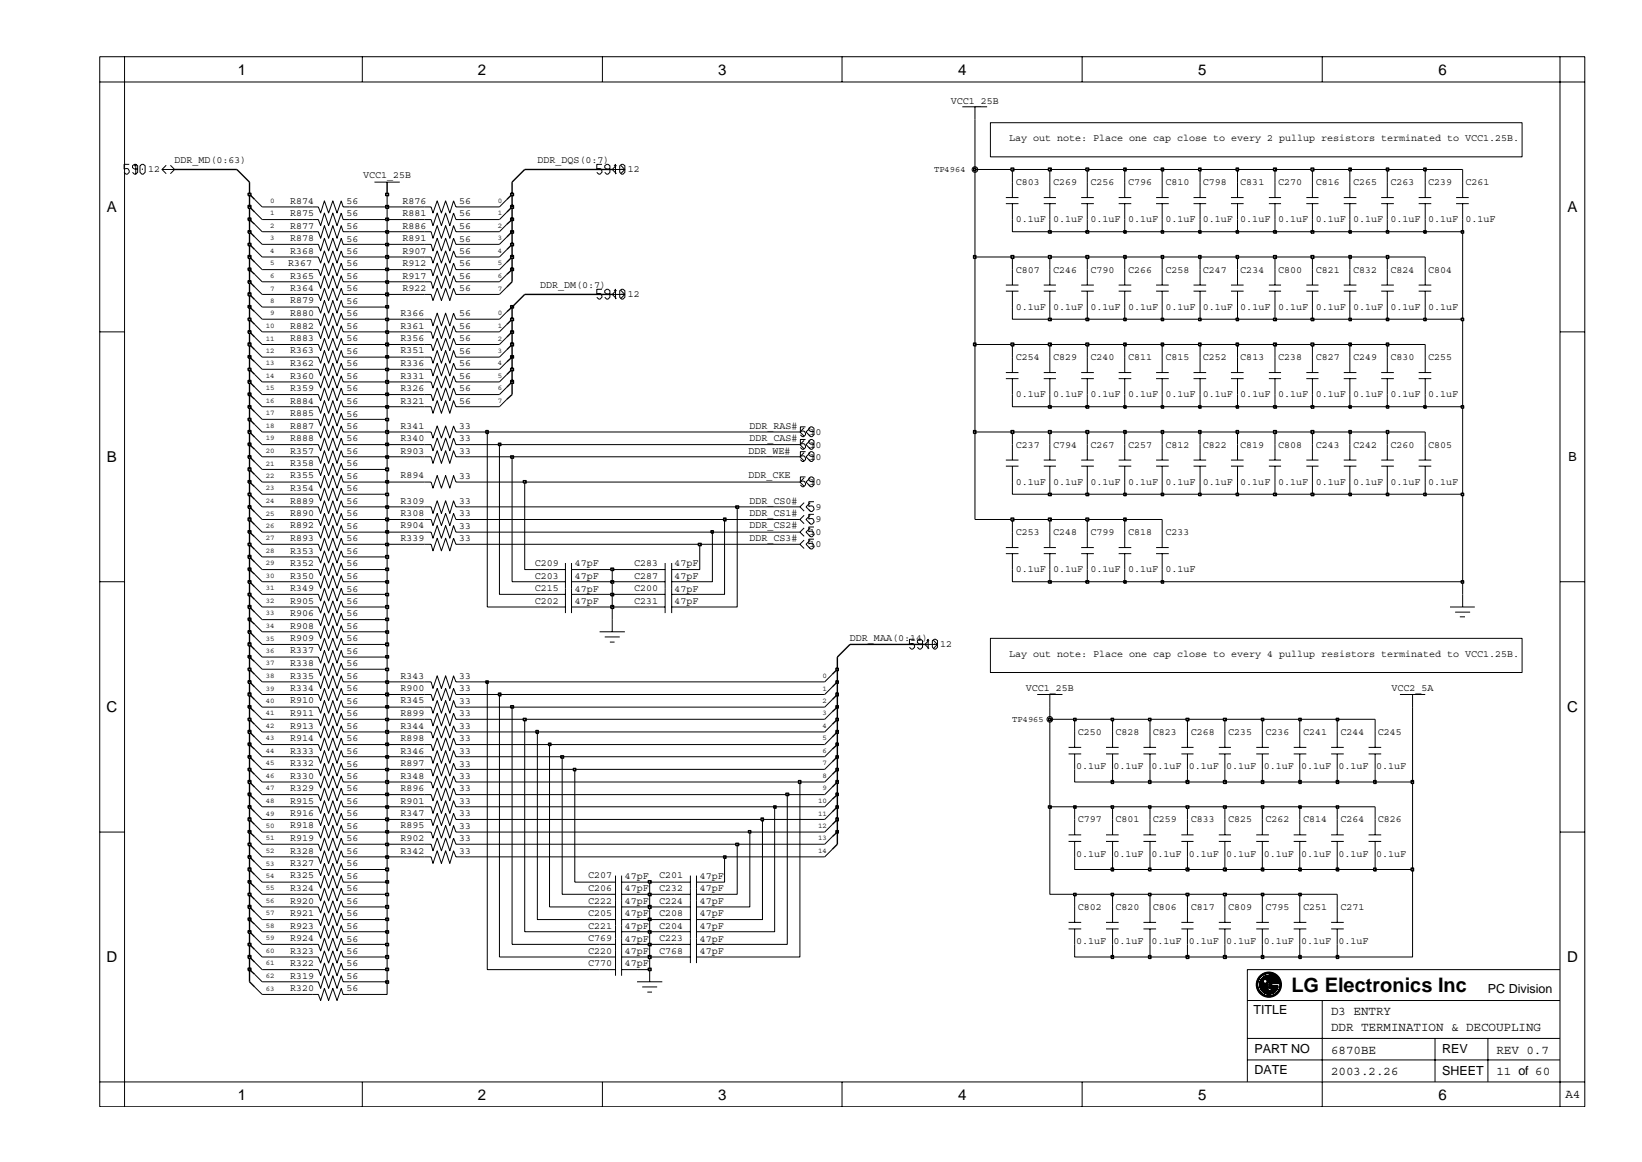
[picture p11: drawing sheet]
<svg xmlns="http://www.w3.org/2000/svg" width="297mm" height="210mm" viewBox="0 0 297 210" stroke-linecap="round" stroke-linejoin="round" font-family="sans-serif">
<defs><g id="words">
<text font-size="3.6" x="233.6" y="179.6">LG Electronics Inc</text>
<g font-size="2.7">
<text x="43" y="13.5">1</text>
<text x="86.5" y="13.5">2</text>
<text x="129.9" y="13.5">3</text>
<text x="173.3" y="13.5">4</text>
<text x="216.8" y="13.5">5</text>
<text x="260.2" y="13.5">6</text>
<text x="19.3" y="38.4">A</text>
<text x="283.6" y="38.4">A</text>
<text x="19.3" y="83.6">B</text>
<text x="19.3" y="128.9">C</text>
<text x="283.5" y="128.9">C</text>
<text x="19.3" y="174.1">D</text>
<text x="283.5" y="174.1">D</text>
<text x="43" y="199">1</text>
<text x="86.5" y="199">2</text>
<text x="129.9" y="199">3</text>
<text x="173.3" y="199">4</text>
<text x="216.8" y="199">5</text>
<text x="260.2" y="199">6</text>
</g>
<g font-size="2.3">
<text x="283.7" y="83.5">B</text>
<text x="269.2" y="179.6">PC Division</text>
<text x="226.7" y="183.5">TITLE</text>
<text x="240.8" y="183.6">D3 ENTRY</text>
<text x="226.9" y="190.5">PART NO</text>
<text x="240.8" y="186.6">DDR TERMINATION &amp; DECOUPLING</text>
<text x="240.8" y="190.7">6870BE</text>
<text x="260.9" y="190.5">REV</text>
<text x="270.7" y="190.7">REV 0.7</text>
<text x="226.9" y="194.3">DATE</text>
<text x="240.8" y="194.6">2003.2.26</text>
<text x="260.9" y="194.5">SHEET</text>
<text x="270.7" y="194.6">11 of 60</text>
<text x="283.2" y="198.7">A4</text>
</g>
<g font-size="1.8">
<text x="172" y="18.7">VCC1_25B</text>
<text x="31.6" y="29.5">DDR_MD(0:63)</text>
<text x="97.2" y="29.5">DDR_DQS(0:7)</text>
<text x="182.6" y="25.6">Lay out note: Place one cap close to every 2 pullup resistors terminated to VCC1.25B.</text>
<text x="26.8" y="31.2">12</text>
<text x="65.7" y="32.3">VCC1_25B</text>
<text x="113.5" y="31.2">12</text>
<text x="183.7" y="33.5">C803</text>
<text x="190.5" y="33.5">C269</text>
<text x="197.3" y="33.5">C256</text>
<text x="204.1" y="33.5">C796</text>
<text x="210.8" y="33.5">C810</text>
<text x="217.6" y="33.5">C798</text>
<text x="224.4" y="33.5">C831</text>
<text x="231.2" y="33.5">C270</text>
<text x="238" y="33.5">C816</text>
<text x="244.8" y="33.5">C265</text>
<text x="251.6" y="33.5">C263</text>
<text x="258.3" y="33.5">C239</text>
<text x="265.1" y="33.5">C261</text>
<text x="52.5" y="41.4">R877</text>
<text x="52.5" y="36.9">R874</text>
<text x="52.5" y="39.1">R875</text>
<text x="62.7" y="39.1">56</text>
<text x="62.7" y="41.4">56</text>
<text x="62.7" y="36.8">56</text>
<text x="72.8" y="36.9">R876</text>
<text x="72.8" y="39.1">R881</text>
<text x="72.8" y="41.4">R886</text>
<text x="83.1" y="36.8">56</text>
<text x="83.1" y="39.1">56</text>
<text x="83.1" y="41.4">56</text>
<text x="183.7" y="40.3">0.1uF</text>
<text x="190.5" y="40.3">0.1uF</text>
<text x="197.3" y="40.3">0.1uF</text>
<text x="204.1" y="40.3">0.1uF</text>
<text x="210.8" y="40.3">0.1uF</text>
<text x="217.6" y="40.3">0.1uF</text>
<text x="224.4" y="40.3">0.1uF</text>
<text x="231.2" y="40.3">0.1uF</text>
<text x="238" y="40.3">0.1uF</text>
<text x="244.8" y="40.3">0.1uF</text>
<text x="251.6" y="40.3">0.1uF</text>
<text x="258.3" y="40.3">0.1uF</text>
<text x="265.1" y="40.3">0.1uF</text>
<text x="52.5" y="43.6">R878</text>
<text x="52.5" y="45.9">R368</text>
<text x="62.7" y="43.7">56</text>
<text x="62.7" y="45.9">56</text>
<text x="72.8" y="43.6">R891</text>
<text x="72.8" y="45.9">R907</text>
<text x="83.1" y="43.7">56</text>
<text x="83.1" y="45.9">56</text>
<text x="52.1" y="48.1">R367</text>
<text x="52.5" y="50.4">R365</text>
<text x="52.5" y="52.7">R364</text>
<text x="62.7" y="48.2">56</text>
<text x="62.7" y="52.7">56</text>
<text x="62.7" y="50.5">56</text>
<text x="72.8" y="52.7">R922</text>
<text x="72.8" y="50.4">R917</text>
<text x="72.8" y="48.1">R912</text>
<text x="83.1" y="52.7">56</text>
<text x="83.1" y="50.5">56</text>
<text x="83.1" y="48.2">56</text>
<text x="97.7" y="52.1">DDR_DM(0:7)</text>
<text x="113.5" y="53.8">12</text>
<text x="183.7" y="49.3">C807</text>
<text x="190.5" y="49.3">C246</text>
<text x="197.3" y="49.3">C790</text>
<text x="204.1" y="49.3">C266</text>
<text x="210.8" y="49.3">C258</text>
<text x="217.6" y="49.3">C247</text>
<text x="224.4" y="49.3">C234</text>
<text x="231.2" y="49.3">C800</text>
<text x="238" y="49.3">C821</text>
<text x="244.8" y="49.3">C832</text>
<text x="251.6" y="49.3">C824</text>
<text x="258.3" y="49.3">C804</text>
<text x="52.5" y="54.9">R879</text>
<text x="52.5" y="59.5">R882</text>
<text x="52.5" y="57.2">R880</text>
<text x="62.7" y="55">56</text>
<text x="62.7" y="59.5">56</text>
<text x="62.7" y="57.3">56</text>
<text x="72.5" y="57.2">R366</text>
<text x="72.5" y="59.5">R361</text>
<text x="83.1" y="57.3">56</text>
<text x="83.1" y="59.5">56</text>
<text x="183.7" y="56.1">0.1uF</text>
<text x="190.5" y="56.1">0.1uF</text>
<text x="197.3" y="56.1">0.1uF</text>
<text x="204.1" y="56.1">0.1uF</text>
<text x="210.8" y="56.1">0.1uF</text>
<text x="217.6" y="56.1">0.1uF</text>
<text x="224.4" y="56.1">0.1uF</text>
<text x="231.2" y="56.1">0.1uF</text>
<text x="238" y="56.1">0.1uF</text>
<text x="244.8" y="56.1">0.1uF</text>
<text x="251.6" y="56.1">0.1uF</text>
<text x="258.3" y="56.1">0.1uF</text>
<text x="52.5" y="64">R363</text>
<text x="52.5" y="61.8">R883</text>
<text x="62.7" y="64">56</text>
<text x="62.7" y="61.7">56</text>
<text x="72.5" y="61.8">R356</text>
<text x="72.5" y="64">R351</text>
<text x="83.1" y="61.7">56</text>
<text x="83.1" y="64">56</text>
<text x="183.7" y="65.1">C254</text>
<text x="190.5" y="65.1">C829</text>
<text x="197.3" y="65.1">C240</text>
<text x="204.1" y="65.1">C811</text>
<text x="210.8" y="65.1">C815</text>
<text x="217.6" y="65.1">C252</text>
<text x="224.4" y="65.1">C813</text>
<text x="231.2" y="65.1">C238</text>
<text x="238" y="65.1">C827</text>
<text x="244.8" y="65.1">C249</text>
<text x="251.6" y="65.1">C830</text>
<text x="258.3" y="65.1">C255</text>
<text x="52.5" y="68.5">R360</text>
<text x="52.5" y="70.7">R359</text>
<text x="52.5" y="66.2">R362</text>
<text x="62.7" y="68.5">56</text>
<text x="62.7" y="70.8">56</text>
<text x="62.7" y="66.3">56</text>
<text x="72.5" y="70.7">R326</text>
<text x="72.5" y="66.2">R336</text>
<text x="72.5" y="68.5">R331</text>
<text x="83.1" y="70.8">56</text>
<text x="83.1" y="66.3">56</text>
<text x="83.1" y="68.5">56</text>
<text x="183.7" y="71.9">0.1uF</text>
<text x="190.5" y="71.9">0.1uF</text>
<text x="197.3" y="71.9">0.1uF</text>
<text x="204.1" y="71.9">0.1uF</text>
<text x="210.8" y="71.9">0.1uF</text>
<text x="217.6" y="71.9">0.1uF</text>
<text x="224.4" y="71.9">0.1uF</text>
<text x="231.2" y="71.9">0.1uF</text>
<text x="238" y="71.9">0.1uF</text>
<text x="244.8" y="71.9">0.1uF</text>
<text x="251.6" y="71.9">0.1uF</text>
<text x="258.3" y="71.9">0.1uF</text>
<text x="52.5" y="77.6">R887</text>
<text x="52.5" y="75.3">R885</text>
<text x="52.5" y="73">R884</text>
<text x="62.7" y="77.6">56</text>
<text x="62.7" y="75.4">56</text>
<text x="62.7" y="73.1">56</text>
<text x="72.5" y="77.6">R341</text>
<text x="72.5" y="73">R321</text>
<text x="83.1" y="77.6">33</text>
<text x="83.1" y="73.1">56</text>
<text x="135.6" y="77.6">DDR_RAS#</text>
<text x="52.5" y="79.8">R888</text>
<text x="52.5" y="82.1">R357</text>
<text x="62.7" y="79.9">56</text>
<text x="62.7" y="82.1">56</text>
<text x="72.5" y="79.8">R340</text>
<text x="72.5" y="82.1">R903</text>
<text x="83.1" y="79.9">33</text>
<text x="83.1" y="82.1">33</text>
<text x="135.4" y="82.1">DDR_WE#</text>
<text x="135.6" y="79.8">DDR_CAS#</text>
<text x="146.4" y="83.2">10</text>
<text x="146.4" y="81">10</text>
<text x="146.4" y="78.7">10</text>
<text x="183.7" y="81">C237</text>
<text x="190.5" y="81">C794</text>
<text x="197.3" y="81">C267</text>
<text x="204.1" y="81">C257</text>
<text x="210.8" y="81">C812</text>
<text x="217.6" y="81">C822</text>
<text x="224.4" y="81">C819</text>
<text x="231.2" y="81">C808</text>
<text x="238" y="81">C243</text>
<text x="244.8" y="81">C242</text>
<text x="251.6" y="81">C260</text>
<text x="258.3" y="81">C805</text>
<text x="52.5" y="86.6">R355</text>
<text x="52.5" y="84.4">R358</text>
<text x="52.5" y="88.8">R354</text>
<text x="62.7" y="88.9">56</text>
<text x="62.7" y="84.3">56</text>
<text x="62.7" y="86.6">56</text>
<text x="72.5" y="86.6">R894</text>
<text x="83.1" y="86.6">33</text>
<text x="135.4" y="86.6">DDR_CKE</text>
<text x="146.4" y="87.7">10</text>
<text x="183.7" y="87.7">0.1uF</text>
<text x="190.5" y="87.7">0.1uF</text>
<text x="197.3" y="87.7">0.1uF</text>
<text x="204.1" y="87.7">0.1uF</text>
<text x="210.8" y="87.7">0.1uF</text>
<text x="217.6" y="87.7">0.1uF</text>
<text x="224.4" y="87.7">0.1uF</text>
<text x="231.2" y="87.7">0.1uF</text>
<text x="238" y="87.7">0.1uF</text>
<text x="244.8" y="87.7">0.1uF</text>
<text x="251.6" y="87.7">0.1uF</text>
<text x="258.3" y="87.7">0.1uF</text>
<text x="52.5" y="93.4">R890</text>
<text x="52.5" y="95.6">R892</text>
<text x="52.5" y="91.1">R889</text>
<text x="62.7" y="93.4">56</text>
<text x="62.7" y="95.7">56</text>
<text x="62.7" y="91.2">56</text>
<text x="72.5" y="91.1">R309</text>
<text x="72.5" y="95.6">R904</text>
<text x="72.5" y="93.4">R308</text>
<text x="83.1" y="91.2">33</text>
<text x="83.1" y="95.7">33</text>
<text x="83.1" y="93.4">33</text>
<text x="135.6" y="95.6">DDR_CS2#</text>
<text x="135.6" y="91.1">DDR_CS0#</text>
<text x="135.6" y="93.4">DDR_CS1#</text>
<text x="147.5" y="92.2">9</text>
<text x="147.5" y="94.5">9</text>
<text x="52.5" y="97.9">R893</text>
<text x="52.5" y="100.2">R353</text>
<text x="62.7" y="98">56</text>
<text x="62.7" y="100.2">56</text>
<text x="72.5" y="97.9">R339</text>
<text x="83.1" y="98">33</text>
<text x="135.6" y="97.9">DDR_CS3#</text>
<text x="146.4" y="99">10</text>
<text x="146.4" y="96.8">10</text>
<text x="183.7" y="96.8">C253</text>
<text x="190.5" y="96.8">C248</text>
<text x="197.3" y="96.8">C799</text>
<text x="204.1" y="96.8">C818</text>
<text x="210.8" y="96.8">C233</text>
<text x="52.5" y="102.4">R352</text>
<text x="52.5" y="104.7">R350</text>
<text x="52.5" y="107">R349</text>
<text x="62.7" y="102.5">56</text>
<text x="62.7" y="104.8">56</text>
<text x="62.7" y="107">56</text>
<text x="96.8" y="107">C215</text>
<text x="96.8" y="102.4">C209</text>
<text x="96.8" y="104.7">C203</text>
<text x="104" y="107">47pF</text>
<text x="104" y="102.5">47pF</text>
<text x="104" y="104.8">47pF</text>
<text x="114.7" y="107">C200</text>
<text x="114.7" y="104.7">C287</text>
<text x="114.7" y="102.4">C283</text>
<text x="122" y="107">47pF</text>
<text x="122" y="104.8">47pF</text>
<text x="122" y="102.5">47pF</text>
<text x="183.7" y="103.6">0.1uF</text>
<text x="190.5" y="103.6">0.1uF</text>
<text x="197.3" y="103.6">0.1uF</text>
<text x="204.1" y="103.6">0.1uF</text>
<text x="210.8" y="103.6">0.1uF</text>
<text x="52.5" y="111.5">R906</text>
<text x="52.5" y="109.3">R905</text>
<text x="52.5" y="113.7">R908</text>
<text x="62.7" y="111.5">56</text>
<text x="62.7" y="109.2">56</text>
<text x="62.7" y="113.8">56</text>
<text x="96.8" y="109.3">C202</text>
<text x="104" y="109.2">47pF</text>
<text x="114.7" y="109.3">C231</text>
<text x="122" y="109.2">47pF</text>
<text x="52.5" y="118.2">R337</text>
<text x="52.5" y="116">R909</text>
<text x="62.7" y="118.3">56</text>
<text x="62.7" y="116">56</text>
<text x="153.8" y="116">DDR_MAA(0:14)</text>
<text x="170.1" y="117.1">12</text>
<text x="182.6" y="118.9">Lay out note: Place one cap close to every 4 pullup resistors terminated to VCC1.25B.</text>
<text x="52.5" y="120.5">R338</text>
<text x="52.5" y="122.8">R335</text>
<text x="52.5" y="125.1">R334</text>
<text x="62.7" y="120.6">56</text>
<text x="62.7" y="122.9">56</text>
<text x="62.7" y="125.1">56</text>
<text x="72.5" y="122.8">R343</text>
<text x="72.5" y="125.1">R900</text>
<text x="83.1" y="122.9">33</text>
<text x="83.1" y="125.1">33</text>
<text x="185.6" y="125.1">VCC1_25B</text>
<text x="251.7" y="125.1">VCC2_5A</text>
<text x="52.5" y="129.6">R911</text>
<text x="52.5" y="127.3">R910</text>
<text x="52.5" y="131.9">R913</text>
<text x="62.7" y="129.6">56</text>
<text x="62.7" y="127.4">56</text>
<text x="62.7" y="131.8">56</text>
<text x="72.5" y="127.3">R345</text>
<text x="72.5" y="129.6">R899</text>
<text x="72.5" y="131.9">R344</text>
<text x="83.1" y="127.4">33</text>
<text x="83.1" y="131.8">33</text>
<text x="83.1" y="129.6">33</text>
<text x="52.5" y="136.3">R333</text>
<text x="52.5" y="134.1">R914</text>
<text x="62.7" y="136.4">56</text>
<text x="62.7" y="134.1">56</text>
<text x="72.5" y="134.1">R898</text>
<text x="72.5" y="136.3">R346</text>
<text x="83.1" y="136.4">33</text>
<text x="83.1" y="134.1">33</text>
<text x="195" y="133">C250</text>
<text x="201.8" y="133">C828</text>
<text x="208.5" y="133">C823</text>
<text x="215.4" y="133">C268</text>
<text x="222.2" y="133">C235</text>
<text x="228.9" y="133">C236</text>
<text x="235.7" y="133">C241</text>
<text x="242.5" y="133">C244</text>
<text x="249.3" y="133">C245</text>
<text x="52.5" y="143.1">R329</text>
<text x="52.5" y="138.6">R332</text>
<text x="52.5" y="140.9">R330</text>
<text x="62.7" y="143.2">56</text>
<text x="62.7" y="138.7">56</text>
<text x="62.7" y="140.9">56</text>
<text x="72.5" y="138.6">R897</text>
<text x="72.5" y="140.9">R348</text>
<text x="72.5" y="143.1">R896</text>
<text x="83.1" y="140.9">33</text>
<text x="83.1" y="138.7">33</text>
<text x="83.1" y="143.2">33</text>
<text x="194.6" y="139.2">0.1uF</text>
<text x="201.4" y="139.2">0.1uF</text>
<text x="208.3" y="139.2">0.1uF</text>
<text x="215.1" y="139.2">0.1uF</text>
<text x="221.8" y="139.2">0.1uF</text>
<text x="228.6" y="139.2">0.1uF</text>
<text x="235.4" y="139.2">0.1uF</text>
<text x="242.1" y="139.2">0.1uF</text>
<text x="248.9" y="139.2">0.1uF</text>
<text x="52.5" y="147.7">R916</text>
<text x="52.5" y="145.4">R915</text>
<text x="52.5" y="149.9">R918</text>
<text x="62.7" y="147.7">56</text>
<text x="62.7" y="145.5">56</text>
<text x="62.7" y="150">56</text>
<text x="72.5" y="149.9">R895</text>
<text x="72.5" y="147.7">R347</text>
<text x="72.5" y="145.4">R901</text>
<text x="83.1" y="150">33</text>
<text x="83.1" y="147.7">33</text>
<text x="83.1" y="145.5">33</text>
<text x="195" y="148.8">C797</text>
<text x="201.8" y="148.8">C801</text>
<text x="208.5" y="148.8">C259</text>
<text x="215.4" y="148.8">C833</text>
<text x="222.2" y="148.8">C825</text>
<text x="228.9" y="148.8">C262</text>
<text x="235.7" y="148.8">C814</text>
<text x="242.5" y="148.8">C264</text>
<text x="249.3" y="148.8">C826</text>
<text x="52.5" y="152.2">R919</text>
<text x="52.5" y="154.5">R328</text>
<text x="62.7" y="152.2">56</text>
<text x="62.7" y="154.5">56</text>
<text x="72.5" y="152.2">R902</text>
<text x="72.5" y="154.5">R342</text>
<text x="83.1" y="152.2">33</text>
<text x="83.1" y="154.5">33</text>
<text x="194.6" y="155">0.1uF</text>
<text x="201.4" y="155">0.1uF</text>
<text x="208.3" y="155">0.1uF</text>
<text x="215.1" y="155">0.1uF</text>
<text x="221.8" y="155">0.1uF</text>
<text x="228.6" y="155">0.1uF</text>
<text x="235.4" y="155">0.1uF</text>
<text x="242.1" y="155">0.1uF</text>
<text x="248.9" y="155">0.1uF</text>
<text x="52.5" y="156.8">R327</text>
<text x="52.5" y="161.2">R324</text>
<text x="52.5" y="159">R325</text>
<text x="62.7" y="156.7">56</text>
<text x="62.7" y="159">56</text>
<text x="62.7" y="161.3">56</text>
<text x="106.4" y="159">C207</text>
<text x="106.4" y="161.2">C206</text>
<text x="113" y="159">47pF</text>
<text x="113" y="161.3">47pF</text>
<text x="119.2" y="161.2">C232</text>
<text x="119.2" y="159">C201</text>
<text x="126.6" y="161.3">47pF</text>
<text x="126.6" y="159">47pF</text>
<text x="52.5" y="163.5">R920</text>
<text x="52.5" y="165.7">R921</text>
<text x="62.7" y="163.5">56</text>
<text x="62.7" y="165.8">56</text>
<text x="106.4" y="165.7">C205</text>
<text x="106.4" y="163.5">C222</text>
<text x="113" y="165.8">47pF</text>
<text x="113" y="163.5">47pF</text>
<text x="119.2" y="163.5">C224</text>
<text x="119.2" y="165.7">C208</text>
<text x="126.6" y="163.5">47pF</text>
<text x="126.6" y="165.8">47pF</text>
<text x="195" y="164.6">C802</text>
<text x="201.8" y="164.6">C820</text>
<text x="208.5" y="164.6">C806</text>
<text x="215.4" y="164.6">C817</text>
<text x="222.2" y="164.6">C809</text>
<text x="228.9" y="164.6">C795</text>
<text x="235.7" y="164.6">C251</text>
<text x="242.5" y="164.6">C271</text>
<text x="52.5" y="172.6">R323</text>
<text x="52.5" y="170.3">R924</text>
<text x="52.5" y="168">R923</text>
<text x="62.7" y="172.6">56</text>
<text x="62.7" y="170.4">56</text>
<text x="62.7" y="168.1">56</text>
<text x="106.4" y="168">C221</text>
<text x="106.4" y="170.3">C769</text>
<text x="106.4" y="172.6">C220</text>
<text x="113" y="168.1">47pF</text>
<text x="113" y="170.4">47pF</text>
<text x="113" y="172.6">47pF</text>
<text x="119.2" y="168">C204</text>
<text x="119.2" y="170.3">C223</text>
<text x="119.2" y="172.6">C768</text>
<text x="126.6" y="168.1">47pF</text>
<text x="126.6" y="172.6">47pF</text>
<text x="126.6" y="170.4">47pF</text>
<text x="194.6" y="170.8">0.1uF</text>
<text x="201.4" y="170.8">0.1uF</text>
<text x="208.3" y="170.8">0.1uF</text>
<text x="215.1" y="170.8">0.1uF</text>
<text x="221.8" y="170.8">0.1uF</text>
<text x="228.6" y="170.8">0.1uF</text>
<text x="235.4" y="170.8">0.1uF</text>
<text x="242.1" y="170.8">0.1uF</text>
<text x="52.5" y="177.1">R319</text>
<text x="52.5" y="179.4">R320</text>
<text x="52.5" y="174.8">R322</text>
<text x="62.7" y="177.1">56</text>
<text x="62.7" y="179.3">56</text>
<text x="62.7" y="174.9">56</text>
<text x="106.4" y="174.8">C770</text>
<text x="113" y="174.9">47pF</text>
</g>
<g font-size="1.6">
<text x="169" y="31.1">TP4964</text>
<text x="183.1" y="130.6">TP4965</text>
</g>
<g font-size="1.4">
<text x="48.9" y="41.2">2</text>
<text x="48.9" y="38.9">1</text>
<text x="48.9" y="36.7">0</text>
<text x="90" y="38.9">1</text>
<text x="90" y="41.2">2</text>
<text x="90" y="36.7">0</text>
<text x="48.9" y="43.5">3</text>
<text x="48.9" y="45.8">4</text>
<text x="48.9" y="48">5</text>
<text x="90" y="48">5</text>
<text x="90" y="43.5">3</text>
<text x="90" y="45.8">4</text>
<text x="48.9" y="52.6">7</text>
<text x="48.9" y="50.3">6</text>
<text x="90" y="52.6">7</text>
<text x="90" y="50.3">6</text>
<text x="48.1" y="59.3">10</text>
<text x="48.9" y="57.1">9</text>
<text x="48.9" y="54.8">8</text>
<text x="90" y="57.1">0</text>
<text x="90" y="59.3">1</text>
<text x="48.1" y="61.6">11</text>
<text x="48.1" y="63.8">12</text>
<text x="90" y="63.8">3</text>
<text x="90" y="61.6">2</text>
<text x="48.1" y="70.6">15</text>
<text x="48.1" y="68.4">14</text>
<text x="48.1" y="66.1">13</text>
<text x="90" y="66.1">4</text>
<text x="90" y="68.4">5</text>
<text x="90" y="70.6">6</text>
<text x="48.1" y="77.5">18</text>
<text x="48.1" y="72.9">16</text>
<text x="48.1" y="75.2">17</text>
<text x="90" y="72.9">7</text>
<text x="48.1" y="79.7">19</text>
<text x="48.1" y="81.9">20</text>
<text x="48.1" y="86.4">22</text>
<text x="48.1" y="88.7">23</text>
<text x="48.1" y="84.2">21</text>
<text x="48.1" y="93.3">25</text>
<text x="48.1" y="91">24</text>
<text x="48.1" y="95.5">26</text>
<text x="48.1" y="100.1">28</text>
<text x="48.1" y="97.8">27</text>
<text x="48.1" y="104.6">30</text>
<text x="48.1" y="102.3">29</text>
<text x="48.1" y="106.8">31</text>
<text x="48.1" y="111.3">33</text>
<text x="48.1" y="109.1">32</text>
<text x="48.1" y="113.6">34</text>
<text x="48.1" y="115.9">35</text>
<text x="48.1" y="118.1">36</text>
<text x="48.1" y="125">39</text>
<text x="48.1" y="122.7">38</text>
<text x="48.1" y="120.4">37</text>
<text x="148.8" y="122.7">0</text>
<text x="148.8" y="125">1</text>
<text x="48.1" y="129.4">41</text>
<text x="48.1" y="127.2">40</text>
<text x="48.1" y="131.7">42</text>
<text x="148.8" y="129.4">3</text>
<text x="148.8" y="127.2">2</text>
<text x="148.8" y="131.7">4</text>
<text x="48.1" y="136.2">44</text>
<text x="48.1" y="133.9">43</text>
<text x="148.8" y="133.9">5</text>
<text x="148.8" y="136.2">6</text>
<text x="48.1" y="143">47</text>
<text x="48.1" y="138.5">45</text>
<text x="48.1" y="140.8">46</text>
<text x="148.8" y="140.8">8</text>
<text x="148.8" y="143">9</text>
<text x="148.8" y="138.5">7</text>
<text x="48.1" y="145.3">48</text>
<text x="48.1" y="149.8">50</text>
<text x="48.1" y="147.6">49</text>
<text x="148" y="149.8">12</text>
<text x="148" y="147.6">11</text>
<text x="148" y="145.3">10</text>
<text x="48.1" y="152.1">51</text>
<text x="48.1" y="154.3">52</text>
<text x="148" y="152.1">13</text>
<text x="148" y="154.3">14</text>
<text x="48.1" y="156.6">53</text>
<text x="48.1" y="158.8">54</text>
<text x="48.1" y="161.1">55</text>
<text x="48.1" y="165.6">57</text>
<text x="48.1" y="167.9">58</text>
<text x="48.1" y="163.4">56</text>
<text x="48.1" y="170.2">59</text>
<text x="48.1" y="172.5">60</text>
<text x="48.1" y="176.9">62</text>
<text x="48.1" y="174.7">61</text>
<text x="48.1" y="179.2">63</text>
</g>
</g></defs>
<g fill="none" stroke="#000" stroke-width=".25">
<path d="M45.1 39.7l1 .9M45.1 37.4l1 1M45.1 35.2l1 .9M92.6 37.4l-.9 1M92.6 39.7l-.9 .9M92.6 35.2l-.9 .9M45.1 57.8l1 .9M45.1 51l1 .9M45.1 48.8l1 .8M45.1 55.6l1 .8M45.1 53.3l1 .9M45.1 41.9l1 1"/>
<path d="M45.1 44.2l1 .9M45.1 46.5l1 .9M92.6 51l-.9 .9M92.6 48.8l-.9 .8M92.6 55.6l-.9 .8M92.6 46.5l-.9 .9M92.6 41.9l-.9 1M92.6 44.2l-.9 .9M92.6 57.8l-.9 .9M45.1 78.2l1 .9M45.1 75.9l1 .9M45.1 60l1 1"/>
<path d="M45.1 69.1l1 .9M45.1 66.8l1 1M45.1 73.6l1 .9M45.1 71.4l1 .8M45.1 64.6l1 .9M45.1 62.3l1 1M92.6 62.3l-.9 1M92.6 64.6l-.9 .9M92.6 60l-.9 1M92.6 66.8l-.9 1M92.6 69.1l-.9 .9M92.6 71.4l-.9 .8"/>
<path d="M45.1 80.5l1 .8M45.1 91.7l1 .9M45.1 98.5l1 .9M45.1 84.9l1 1M45.1 87.2l1 .9M45.1 96.3l1 .8M45.1 94l1 .9M45.1 82.7l1 .9M45.1 89.4l1 1M45.1 109.8l1 1M45.1 107.5l1 1M45.1 116.6l1 .9"/>
<path d="M45.1 103.1l1 .8M45.1 100.8l1 .9M45.1 114.3l1 1M45.1 112.1l1 .9M45.1 105.3l1 .9M45.1 118.9l1 .8M45.1 128l1 .8M45.1 125.7l1 .9M45.1 123.4l1 .9M45.1 121.1l1 .9M45.1 136.9l1 1M45.1 134.7l1 .9"/>
<path d="M45.1 132.4l1 1M45.1 130.2l1 .9M45.1 139.2l1 .9M151.5 128l-1 .8M151.5 130.2l-1 .9M151.5 123.4l-1 .9M151.5 132.4l-1 1M151.5 134.7l-1 .9M151.5 136.9l-1 1M151.5 139.2l-1 .9M151.5 125.7l-1 .9M151.5 121.1l-1 .9"/>
<path d="M45.1 159.6l1 .9M45.1 155l1 1M45.1 143.8l1 .8M45.1 141.5l1 .9M45.1 148.3l1 .9M45.1 150.6l1 .8M45.1 152.8l1 .9M45.1 146l1 .9M45.1 157.3l1 1M151.5 148.3l-1 .9M151.5 146l-1 .9M151.5 141.5l-1 .9"/>
<path d="M151.5 143.8l-1 .8M151.5 150.6l-1 .8M151.5 152.8l-1 .9M45.1 173.2l1 .9M45.1 161.8l1 .9M45.1 164.1l1 .9M45.1 170.9l1 .9M45.1 168.6l1 .9M45.1 166.4l1 .8M46.1 176.3l-1-.9v2.2l1 1"/>
</g>
<g fill="none" stroke="#000" stroke-width=".18">
<path d="M174.1 19.3h4.5M176.4 19.3v2.3M30.1 31.4l-.8-.7h2.3l-.8 .7M30.1 29.9l-.8 .8M30.8 29.9l.8 .8M46.1 38.4l1.3 1.3M46.1 36.1l1.3 1.3M56.5 39.7h1.1l.4 1.1 .7-2.3 .7 2.3 .8-2.3 .8 2.3 .7-2.3 .4 1.2h1.2M56.5 37.4h1.1l.4 1.1 .7-2.2 .7 2.2 .8-2.2 .8 2.2 .7-2.2 .4 1.1h1.2M67.7 33h4.6M70 33v2.2M76.8 39.7h1.2l.3 1.1 .8-2.3 .8 2.3 .7-2.3 .8 2.3 .7-2.3 .4 1.2h1.1"/>
<path d="M76.8 37.4h1.2l.3 1.1 .8-2.2 .8 2.2 .7-2.2 .8 2.2 .7-2.2 .4 1.1h1.1M91.7 38.4l-1.4 1.3M91.7 36.1l-1.4 1.3M111.5 31.4l-.7-.7h2.2l-.7 .7M111.5 29.9l-.7 .8M112.3 29.9l.7 .8M182 36.8h2.2M182 35.7h2.2M183.1 33v2.7M183.1 36.8v2.9M188.8 36.8h2.2M188.8 35.7h2.2"/>
<path d="M189.9 33v2.7M189.9 36.8v2.9M195.6 36.8h2.3M195.6 35.7h2.3M196.7 33v2.7M196.7 36.8v2.9M202.4 36.8h2.2M202.4 35.7h2.2M203.5 33v2.7M203.5 36.8v2.9M209.1 36.8h2.3M209.1 35.7h2.3"/>
<path d="M210.2 33v2.7M210.2 36.8v2.9M215.9 36.8h2.3M215.9 35.7h2.3M217.1 33v2.7M217.1 36.8v2.9M222.7 36.8h2.3M222.7 35.7h2.3M223.9 33v2.7M223.9 36.8v2.9M229.5 36.8h2.2M229.5 35.7h2.2"/>
<path d="M230.6 33v2.7M230.6 36.8v2.9M236.3 36.8h2.2M236.3 35.7h2.2M237.4 33v2.7M237.4 36.8v2.9M243.1 36.8h2.3M243.1 35.7h2.3M244.2 33v2.7M244.2 36.8v2.9M249.9 36.8h2.2M249.9 35.7h2.2"/>
<path d="M251 33v2.7M251 36.8v2.9M256.6 36.8h2.3M256.6 35.7h2.3M257.8 33v2.7M257.8 36.8v2.9M263.4 36.8h2.3M263.4 35.7h2.3M264.6 33v2.7M264.6 36.8v2.9M46.1 58.7l1.3 1.3M46.1 51.9l1.3 1.4"/>
<path d="M46.1 49.6l1.3 1.4M46.1 56.4l1.3 1.4M46.1 54.2l1.3 1.4M46.1 42.9l1.3 1.3M46.1 40.6l1.3 1.3M46.1 45.1l1.3 1.4M46.1 47.4l1.3 1.4M56.5 57.8h1.1l.4 1.1 .7-2.2 .7 2.2 .8-2.2 .8 2.2 .7-2.2 .4 1.1h1.2M56.5 46.5h1.1l.4 1.1 .7-2.2 .7 2.2 .8-2.2 .8 2.2 .7-2.2 .4 1.1h1.2M56.5 44.2h1.1l.4 1.2 .7-2.3 .7 2.3 .8-2.3 .8 2.3 .7-2.3 .4 1.1h1.2M56.5 41.9h1.1l.4 1.2 .7-2.3 .7 2.3 .8-2.3 .8 2.3 .7-2.3 .4 1.1h1.2M56.5 55.6h1.1l.4 1.1 .7-2.3 .7 2.3 .8-2.3 .8 2.3 .7-2.3 .4 1.2h1.2"/>
<path d="M56.5 53.3h1.1l.4 1.1 .7-2.2 .7 2.2 .8-2.2 .8 2.2 .7-2.2 .4 1.1h1.2M56.5 51h1.1l.4 1.2 .7-2.3 .7 2.3 .8-2.3 .8 2.3 .7-2.3 .4 1.1h1.2M56.5 48.8h1.1l.4 1.1 .7-2.3 .7 2.3 .8-2.3 .8 2.3 .7-2.3 .4 1.2h1.2M76.8 44.2h1.2l.3 1.2 .8-2.3 .8 2.3 .7-2.3 .8 2.3 .7-2.3 .4 1.1h1.1M76.8 46.5h1.2l.3 1.1 .8-2.2 .8 2.2 .7-2.2 .8 2.2 .7-2.2 .4 1.1h1.1M76.8 48.8h1.2l.3 1.1 .8-2.3 .8 2.3 .7-2.3 .8 2.3 .7-2.3 .4 1.2h1.1M76.8 57.8h1.2l.3 1.1 .8-2.2 .8 2.2 .7-2.2 .8 2.2 .7-2.2 .4 1.1h1.1M76.8 41.9h1.2l.3 1.2 .8-2.3 .8 2.3 .7-2.3 .8 2.3 .7-2.3 .4 1.1h1.1M76.8 51h1.2l.3 1.2 .8-2.3 .8 2.3 .7-2.3 .8 2.3 .7-2.3 .4 1.1h1.1M76.8 53.3h1.2l.3 1.1 .8-2.2 .8 2.2 .7-2.2 .8 2.2 .7-2.2 .4 1.1h1.1M91.7 40.6l-1.4 1.3M91.7 51.9l-1.4 1.4"/>
<path d="M91.7 49.6l-1.4 1.4M91.7 56.4l-1.4 1.4M91.7 47.4l-1.4 1.4M91.7 42.9l-1.4 1.3M91.7 45.1l-1.4 1.4M91.7 58.7l-1.4 1.3M111.5 52.5l-.7 .8M112.3 52.5l.7 .8M113 53.3h-2.2l.7 .7M113 53.3l-.7 .7M182 52.7h2.2M182 51.6h2.2"/>
<path d="M183.1 48.8v2.8M183.1 52.7v2.9M188.8 52.7h2.2M188.8 51.6h2.2M189.9 48.8v2.8M189.9 52.7v2.9M195.6 52.7h2.3M195.6 51.6h2.3M196.7 48.8v2.8M196.7 52.7v2.9M202.4 52.7h2.2M202.4 51.6h2.2"/>
<path d="M203.5 48.8v2.8M203.5 52.7v2.9M209.1 52.7h2.3M209.1 51.6h2.3M210.2 48.8v2.8M210.2 52.7v2.9M215.9 52.7h2.3M215.9 51.6h2.3M217.1 48.8v2.8M217.1 52.7v2.9M222.7 52.7h2.3M222.7 51.6h2.3"/>
<path d="M223.9 48.8v2.8M223.9 52.7v2.9M229.5 52.7h2.2M229.5 51.6h2.2M230.6 48.8v2.8M230.6 52.7v2.9M236.3 52.7h2.2M236.3 51.6h2.2M237.4 48.8v2.8M237.4 52.7v2.9M243.1 52.7h2.3M243.1 51.6h2.3"/>
<path d="M244.2 48.8v2.8M244.2 52.7v2.9M249.9 52.7h2.2M249.9 51.6h2.2M251 48.8v2.8M251 52.7v2.9M256.6 52.7h2.3M256.6 51.6h2.3M257.8 48.8v2.8M257.8 52.7v2.9M46.1 79.1l1.3 1.4M46.1 76.8l1.3 1.4"/>
<path d="M46.1 61l1.3 1.3M46.1 70l1.3 1.4M46.1 67.8l1.3 1.3M46.1 74.5l1.3 1.4M46.1 72.2l1.3 1.4M46.1 65.5l1.3 1.3M46.1 63.3l1.3 1.3M56.5 73.6h1.1l.4 1.2 .7-2.3 .7 2.3 .8-2.3 .8 2.3 .7-2.3 .4 1.1h1.2M56.5 75.9h1.1l.4 1.2 .7-2.3 .7 2.3 .8-2.3 .8 2.3 .7-2.3 .4 1.1h1.2M56.5 78.2h1.1l.4 1.1 .7-2.2 .7 2.2 .8-2.2 .8 2.2 .7-2.2 .4 1.1h1.2M56.5 60h1.1l.4 1.2 .7-2.3 .7 2.3 .8-2.3 .8 2.3 .7-2.3 .4 1.1h1.2M56.5 64.6h1.1l.4 1.1 .7-2.3 .7 2.3 .8-2.3 .8 2.3 .7-2.3 .4 1.2h1.2"/>
<path d="M56.5 66.8h1.1l.4 1.2 .7-2.3 .7 2.3 .8-2.3 .8 2.3 .7-2.3 .4 1.1h1.2M56.5 62.3h1.1l.4 1.1 .7-2.2 .7 2.2 .8-2.2 .8 2.2 .7-2.2 .4 1.1h1.2M56.5 69.1h1.1l.4 1.1 .7-2.2 .7 2.2 .8-2.2 .8 2.2 .7-2.2 .4 1.1h1.2M56.5 71.4h1.1l.4 1.1 .7-2.3 .7 2.3 .8-2.3 .8 2.3 .7-2.3 .4 1.2h1.2M76.8 71.4h1.2l.3 1.1 .8-2.3 .8 2.3 .7-2.3 .8 2.3 .7-2.3 .4 1.2h1.1M76.8 60h1.2l.3 1.2 .8-2.3 .8 2.3 .7-2.3 .8 2.3 .7-2.3 .4 1.1h1.1M76.8 78.2h1.2l.3 1.1 .8-2.2 .8 2.2 .7-2.2 .8 2.2 .7-2.2 .4 1.1h1.1M76.8 62.3h1.2l.3 1.1 .8-2.2 .8 2.2 .7-2.2 .8 2.2 .7-2.2 .4 1.1h1.1M76.8 64.6h1.2l.3 1.1 .8-2.3 .8 2.3 .7-2.3 .8 2.3 .7-2.3 .4 1.2h1.1M76.8 66.8h1.2l.3 1.2 .8-2.3 .8 2.3 .7-2.3 .8 2.3 .7-2.3 .4 1.1h1.1M76.8 69.1h1.2l.3 1.1 .8-2.2 .8 2.2 .7-2.2 .8 2.2 .7-2.2 .4 1.1h1.1M76.8 73.6h1.2l.3 1.2 .8-2.3 .8 2.3 .7-2.3 .8 2.3 .7-2.3 .4 1.1h1.1"/>
<path d="M91.7 63.3l-1.4 1.3M91.7 65.5l-1.4 1.3M91.7 61l-1.4 1.3M91.7 67.8l-1.4 1.3M91.7 70l-1.4 1.4M91.7 72.2l-1.4 1.4M145.5 79.7l-.8 .8 .8 .7M145.5 77.4l-.8 .8 .8 .7M146.6 79.7l-.8 .8 .8 .7M146.6 77.4l-.8 .8 .8 .7M182 68.5h2.2M182 67.4h2.2"/>
<path d="M183.1 64.6v2.8M183.1 68.5v2.9M188.8 68.5h2.2M188.8 67.4h2.2M189.9 64.6v2.8M189.9 68.5v2.9M195.6 68.5h2.3M195.6 67.4h2.3M196.7 64.6v2.8M196.7 68.5v2.9M202.4 68.5h2.2M202.4 67.4h2.2"/>
<path d="M203.5 64.6v2.8M203.5 68.5v2.9M209.1 68.5h2.3M209.1 67.4h2.3M210.2 64.6v2.8M210.2 68.5v2.9M215.9 68.5h2.3M215.9 67.4h2.3M217.1 64.6v2.8M217.1 68.5v2.9M222.7 68.5h2.3M222.7 67.4h2.3"/>
<path d="M223.9 64.6v2.8M223.9 68.5v2.9M229.5 68.5h2.2M229.5 67.4h2.2M230.6 64.6v2.8M230.6 68.5v2.9M236.3 68.5h2.2M236.3 67.4h2.2M237.4 64.6v2.8M237.4 68.5v2.9M243.1 68.5h2.3M243.1 67.4h2.3"/>
<path d="M244.2 64.6v2.8M244.2 68.5v2.9M249.9 68.5h2.2M249.9 67.4h2.2M251 64.6v2.8M251 68.5v2.9M256.6 68.5h2.3M256.6 67.4h2.3M257.8 64.6v2.8M257.8 68.5v2.9M46.1 81.3l1.3 1.4M46.1 92.6l1.3 1.4"/>
<path d="M46.1 99.4l1.3 1.4M46.1 85.9l1.3 1.3M46.1 88.1l1.3 1.3M46.1 97.1l1.3 1.4M46.1 94.9l1.3 1.4M46.1 83.6l1.3 1.3M46.1 90.4l1.3 1.3M56.5 80.5h1.1l.4 1.1 .7-2.3 .7 2.3 .8-2.3 .8 2.3 .7-2.3 .4 1.2h1.2M56.5 82.7h1.1l.4 1.1 .7-2.2 .7 2.2 .8-2.2 .8 2.2 .7-2.2 .4 1.1h1.2M56.5 84.9h1.1l.4 1.1 .7-2.2 .7 2.2 .8-2.2 .8 2.2 .7-2.2 .4 1.1h1.2M56.5 89.4h1.1l.4 1.2 .7-2.3 .7 2.3 .8-2.3 .8 2.3 .7-2.3 .4 1.1h1.2M56.5 94h1.1l.4 1.1 .7-2.2 .7 2.2 .8-2.2 .8 2.2 .7-2.2 .4 1.1h1.2"/>
<path d="M56.5 87.2h1.1l.4 1.1 .7-2.3 .7 2.3 .8-2.3 .8 2.3 .7-2.3 .4 1.2h1.2M56.5 91.7h1.1l.4 1.2 .7-2.3 .7 2.3 .8-2.3 .8 2.3 .7-2.3 .4 1.1h1.2M56.5 96.3h1.1l.4 1.1 .7-2.3 .7 2.3 .8-2.3 .8 2.3 .7-2.3 .4 1.2h1.2M56.5 98.5h1.1l.4 1.2 .7-2.3 .7 2.3 .8-2.3 .8 2.3 .7-2.3 .4 1.1h1.2M76.8 94h1.2l.3 1.1 .8-2.2 .8 2.2 .7-2.2 .8 2.2 .7-2.2 .4 1.1h1.1M76.8 96.3h1.2l.3 1.1 .8-2.3 .8 2.3 .7-2.3 .8 2.3 .7-2.3 .4 1.2h1.1M76.8 80.5h1.2l.3 1.1 .8-2.3 .8 2.3 .7-2.3 .8 2.3 .7-2.3 .4 1.2h1.1M76.8 87.2h1.2l.3 1.1 .8-2.3 .8 2.3 .7-2.3 .8 2.3 .7-2.3 .4 1.2h1.1M76.8 82.7h1.2l.3 1.1 .8-2.2 .8 2.2 .7-2.2 .8 2.2 .7-2.2 .4 1.1h1.1M76.8 91.7h1.2l.3 1.2 .8-2.3 .8 2.3 .7-2.3 .8 2.3 .7-2.3 .4 1.1h1.1M76.8 98.5h1.2l.3 1.2 .8-2.3 .8 2.3 .7-2.3 .8 2.3 .7-2.3 .4 1.1h1.1M145.5 91l-.8 .7 .8 .8"/>
<path d="M145.5 93.2l-.8 .8 .8 .8M145.5 97.7l-.8 .8 .8 .7M145.5 95.5l-.8 .8 .8 .7M145.5 81.9l-.8 .8 .8 .7M145.5 86.5l-.8 .7 .8 .8M146.6 93.2l-.8 .8 .8 .8M146.6 95.5l-.8 .8 .8 .7M146.6 86.5l-.8 .7 .8 .8M146.6 91l-.8 .7 .8 .8M146.6 97.7l-.8 .8 .8 .7M146.6 81.9l-.8 .8 .8 .7M182 84.3h2.2"/>
<path d="M182 83.2h2.2M182 99.1h2.2M183.1 80.5v2.7M183.1 84.3v2.9M183.1 96.3v2.8M188.8 84.3h2.2M188.8 83.2h2.2M188.8 99.1h2.2M189.9 80.5v2.7M189.9 84.3v2.9M189.9 96.3v2.8M195.6 84.3h2.3"/>
<path d="M195.6 83.2h2.3M195.6 99.1h2.3M196.7 80.5v2.7M196.7 84.3v2.9M196.7 96.3v2.8M202.4 84.3h2.2M202.4 83.2h2.2M202.4 99.1h2.2M203.5 80.5v2.7M203.5 84.3v2.9M203.5 96.3v2.8M209.1 84.3h2.3"/>
<path d="M209.1 83.2h2.3M209.1 99.1h2.3M210.2 80.5v2.7M210.2 84.3v2.9M210.2 96.3v2.8M215.9 84.3h2.3M215.9 83.2h2.3M217.1 80.5v2.7M217.1 84.3v2.9M222.7 84.3h2.3M222.7 83.2h2.3M223.9 80.5v2.7"/>
<path d="M223.9 84.3v2.9M229.5 84.3h2.2M229.5 83.2h2.2M230.6 80.5v2.7M230.6 84.3v2.9M236.3 84.3h2.2M236.3 83.2h2.2M237.4 80.5v2.7M237.4 84.3v2.9M243.1 84.3h2.3M243.1 83.2h2.3M244.2 80.5v2.7"/>
<path d="M244.2 84.3v2.9M249.9 84.3h2.2M249.9 83.2h2.2M251 80.5v2.7M251 84.3v2.9M256.6 84.3h2.3M256.6 83.2h2.3M257.8 80.5v2.7M257.8 84.3v2.9M46.1 110.8l1.3 1.3M46.1 108.5l1.3 1.3M46.1 117.5l1.3 1.4"/>
<path d="M46.1 103.9l1.3 1.4M46.1 101.7l1.3 1.4M46.1 115.3l1.3 1.3M46.1 113l1.3 1.3M46.1 106.2l1.3 1.3M46.1 119.7l1.3 1.4M56.5 103.1h1.1l.4 1.1 .7-2.3 .7 2.3 .8-2.3 .8 2.3 .7-2.3 .4 1.2h1.2M56.5 105.3h1.1l.4 1.1 .7-2.2 .7 2.2 .8-2.2 .8 2.2 .7-2.2 .4 1.1h1.2M56.5 100.8h1.1l.4 1.1 .7-2.2 .7 2.2 .8-2.2 .8 2.2 .7-2.2 .4 1.1h1.2M56.5 107.5h1.1l.4 1.2 .7-2.3 .7 2.3 .8-2.3 .8 2.3 .7-2.3 .4 1.1h1.2M56.5 109.8h1.1l.4 1.1 .7-2.2 .7 2.2 .8-2.2 .8 2.2 .7-2.2 .4 1.1h1.2M56.5 112.1h1.1l.4 1.1 .7-2.3 .7 2.3 .8-2.3 .8 2.3 .7-2.3 .4 1.2h1.2"/>
<path d="M56.5 118.9h1.1l.4 1.1 .7-2.3 .7 2.3 .8-2.3 .8 2.3 .7-2.3 .4 1.2h1.2M56.5 114.3h1.1l.4 1.2 .7-2.3 .7 2.3 .8-2.3 .8 2.3 .7-2.3 .4 1.1h1.2M56.5 116.6h1.1l.4 1.1 .7-2.2 .7 2.2 .8-2.2 .8 2.2 .7-2.2 .4 1.1h1.2M99.4 103.1h2.9M99.4 105.3h2.9M99.4 109.8h2.9M99.4 107.5h2.9M102.3 101.9v9M103.4 103.1h2.8M103.4 101.9v9M103.4 105.3h2.8M103.4 109.8h2.8"/>
<path d="M103.4 107.5h2.8M108.5 114.3h4.5M109.4 115.3h2.7M110.3 116.2h.9M110.8 112.1v2.2M117.5 103.1h2.8M117.5 105.3h2.8M117.5 109.8h2.8M117.5 107.5h2.8M120.3 101.9v9M121.5 103.1h2.8M121.5 105.3h2.8"/>
<path d="M121.5 109.8h2.8M121.5 107.5h2.8M121.5 101.9v9M168.1 117.4l-.8-.8h2.3l-.8 .8M168.1 115.8l-.8 .8M168.8 115.8l.8 .8M182 100.2h2.2M183.1 100.2v2.9M188.8 100.2h2.2M189.9 100.2v2.9M195.6 100.2h2.3M196.7 100.2v2.9"/>
<path d="M202.4 100.2h2.2M203.5 100.2v2.9M209.1 100.2h2.3M210.2 100.2v2.9M262.3 109.8h4.5M263.2 110.8h2.7M264.1 111.6h.9M264.6 107.5v2.3M46.1 128.8l1.3 1.4M46.1 126.6l1.3 1.4M46.1 124.3l1.3 1.4M46.1 122l1.3 1.4"/>
<path d="M46.1 137.9l1.3 1.3M46.1 135.6l1.3 1.3M46.1 133.4l1.3 1.3M46.1 131.1l1.3 1.3M56.5 125.7h1.1l.4 1.1 .7-2.2 .7 2.2 .8-2.2 .8 2.2 .7-2.2 .4 1.1h1.2M56.5 123.4h1.1l.4 1.2 .7-2.3 .7 2.3 .8-2.3 .8 2.3 .7-2.3 .4 1.1h1.2M56.5 130.2h1.1l.4 1.1 .7-2.2 .7 2.2 .8-2.2 .8 2.2 .7-2.2 .4 1.1h1.2M56.5 128h1.1l.4 1.1 .7-2.3 .7 2.3 .8-2.3 .8 2.3 .7-2.3 .4 1.2h1.2M56.5 139.2h1.1l.4 1.2 .7-2.3 .7 2.3 .8-2.3 .8 2.3 .7-2.3 .4 1.1h1.2M56.5 134.7h1.1l.4 1.1 .7-2.3 .7 2.3 .8-2.3 .8 2.3 .7-2.3 .4 1.2h1.2M56.5 136.9h1.1l.4 1.2 .7-2.3 .7 2.3 .8-2.3 .8 2.3 .7-2.3 .4 1.1h1.2M56.5 121.1h1.1l.4 1.2 .7-2.3 .7 2.3 .8-2.3 .8 2.3 .7-2.3 .4 1.1h1.2"/>
<path d="M56.5 132.4h1.1l.4 1.1 .7-2.2 .7 2.2 .8-2.2 .8 2.2 .7-2.2 .4 1.1h1.2M76.8 130.2h1.2l.3 1.1 .8-2.2 .8 2.2 .7-2.2 .8 2.2 .7-2.2 .4 1.1h1.1M76.8 132.4h1.2l.3 1.1 .8-2.2 .8 2.2 .7-2.2 .8 2.2 .7-2.2 .4 1.1h1.1M76.8 125.7h1.2l.3 1.1 .8-2.2 .8 2.2 .7-2.2 .8 2.2 .7-2.2 .4 1.1h1.1M76.8 128h1.2l.3 1.1 .8-2.3 .8 2.3 .7-2.3 .8 2.3 .7-2.3 .4 1.2h1.1M76.8 123.4h1.2l.3 1.2 .8-2.3 .8 2.3 .7-2.3 .8 2.3 .7-2.3 .4 1.1h1.1M76.8 134.7h1.2l.3 1.1 .8-2.3 .8 2.3 .7-2.3 .8 2.3 .7-2.3 .4 1.2h1.1M76.8 136.9h1.2l.3 1.2 .8-2.3 .8 2.3 .7-2.3 .8 2.3 .7-2.3 .4 1.1h1.1M76.8 139.2h1.2l.3 1.2 .8-2.3 .8 2.3 .7-2.3 .8 2.3 .7-2.3 .4 1.1h1.1M150.5 128.8l-1.3 1.4M150.5 131.1l-1.3 1.3M150.5 124.3l-1.3 1.4"/>
<path d="M150.5 133.4l-1.3 1.3M150.5 135.6l-1.3 1.3M150.5 137.9l-1.3 1.3M150.5 126.6l-1.3 1.4M150.5 122l-1.3 1.4M187.6 125.7h4.6M189.9 125.7v2.3M193.3 136.4h2.3M193.3 135.2h2.3M194.4 132.4v2.8M194.4 136.4v2.8M200.1 136.4h2.3"/>
<path d="M200.1 135.2h2.3M201.3 132.4v2.8M201.3 136.4v2.8M206.9 136.4h2.2M206.9 135.2h2.2M208 132.4v2.8M208 136.4v2.8M213.7 136.4h2.2M213.7 135.2h2.2M214.8 132.4v2.8M214.8 136.4v2.8M220.5 136.4h2.2"/>
<path d="M220.5 135.2h2.2M221.6 132.4v2.8M221.6 136.4v2.8M227.3 136.4h2.2M227.3 135.2h2.2M228.4 132.4v2.8M228.4 136.4v2.8M234 136.4h2.3M234 135.2h2.3M235.1 132.4v2.8M235.1 136.4v2.8M240.8 136.4h2.3"/>
<path d="M240.8 135.2h2.3M241.9 132.4v2.8M241.9 136.4v2.8M247.6 136.4h2.3M247.6 135.2h2.3M248.8 132.4v2.8M248.8 136.4v2.8M253.2 125.7h4.6M255.5 125.7v2.3M46.1 156l1.3 1.3M46.1 144.6l1.3 1.4M46.1 142.4l1.3 1.4"/>
<path d="M46.1 149.2l1.3 1.4M46.1 151.4l1.3 1.4M46.1 153.7l1.3 1.3M46.1 146.9l1.3 1.4M46.1 140.1l1.3 1.4M46.1 158.3l1.3 1.3M56.5 152.8h1.1l.4 1.1 .7-2.2 .7 2.2 .8-2.2 .8 2.2 .7-2.2 .4 1.1h1.2M56.5 148.3h1.1l.4 1.1 .7-2.2 .7 2.2 .8-2.2 .8 2.2 .7-2.2 .4 1.1h1.2M56.5 141.5h1.1l.4 1.1 .7-2.2 .7 2.2 .8-2.2 .8 2.2 .7-2.2 .4 1.1h1.2M56.5 150.6h1.1l.4 1.1 .7-2.3 .7 2.3 .8-2.3 .8 2.3 .7-2.3 .4 1.2h1.2M56.5 155h1.1l.4 1.2 .7-2.3 .7 2.3 .8-2.3 .8 2.3 .7-2.3 .4 1.1h1.2M56.5 157.3h1.1l.4 1.1 .7-2.2 .7 2.2 .8-2.2 .8 2.2 .7-2.2 .4 1.1h1.2"/>
<path d="M56.5 143.8h1.1l.4 1.1 .7-2.3 .7 2.3 .8-2.3 .8 2.3 .7-2.3 .4 1.2h1.2M56.5 146h1.1l.4 1.2 .7-2.3 .7 2.3 .8-2.3 .8 2.3 .7-2.3 .4 1.1h1.2M56.5 159.6h1.1l.4 1.1 .7-2.3 .7 2.3 .8-2.3 .8 2.3 .7-2.3 .4 1.2h1.2M76.8 143.8h1.2l.3 1.1 .8-2.3 .8 2.3 .7-2.3 .8 2.3 .7-2.3 .4 1.2h1.1M76.8 146h1.2l.3 1.2 .8-2.3 .8 2.3 .7-2.3 .8 2.3 .7-2.3 .4 1.1h1.1M76.8 152.8h1.2l.3 1.1 .8-2.2 .8 2.2 .7-2.2 .8 2.2 .7-2.2 .4 1.1h1.1M76.8 148.3h1.2l.3 1.1 .8-2.2 .8 2.2 .7-2.2 .8 2.2 .7-2.2 .4 1.1h1.1M76.8 150.6h1.2l.3 1.1 .8-2.3 .8 2.3 .7-2.3 .8 2.3 .7-2.3 .4 1.2h1.1M76.8 141.5h1.2l.3 1.1 .8-2.2 .8 2.2 .7-2.2 .8 2.2 .7-2.2 .4 1.1h1.1M76.8 155h1.2l.3 1.2 .8-2.3 .8 2.3 .7-2.3 .8 2.3 .7-2.3 .4 1.1h1.1M108.5 159.6h2.8M111.3 158.4v18.1"/>
<path d="M112.4 158.4v18.1M112.4 159.6h2.8M122 159.6h2.9M124.9 158.4v15.9M126 158.4v15.9M126 159.6h2.9M150.5 149.2l-1.3 1.4M150.5 146.9l-1.3 1.4M150.5 140.1l-1.3 1.4M150.5 142.4l-1.3 1.4M150.5 144.6l-1.3 1.4M150.5 151.4l-1.3 1.4"/>
<path d="M150.5 153.7l-1.3 1.3M193.3 152.2h2.3M193.3 151.1h2.3M194.4 148.3v2.8M194.4 152.2v2.8M200.1 152.2h2.3M200.1 151.1h2.3M201.3 148.3v2.8M201.3 152.2v2.8M206.9 152.2h2.2M206.9 151.1h2.2M208 148.3v2.8"/>
<path d="M208 152.2v2.8M213.7 152.2h2.2M213.7 151.1h2.2M214.8 148.3v2.8M214.8 152.2v2.8M220.5 152.2h2.2M220.5 151.1h2.2M221.6 148.3v2.8M221.6 152.2v2.8M227.3 152.2h2.2M227.3 151.1h2.2M228.4 148.3v2.8"/>
<path d="M228.4 152.2v2.8M234 152.2h2.3M234 151.1h2.3M235.1 148.3v2.8M235.1 152.2v2.8M240.8 152.2h2.3M240.8 151.1h2.3M241.9 148.3v2.8M241.9 152.2v2.8M247.6 152.2h2.3M247.6 151.1h2.3M248.8 148.3v2.8"/>
<path d="M248.8 152.2v2.8M46.1 176.3l1.3 1.3h10.2l.4 1.2 .7-2.3 .7 2.3 .8-2.3 .8 2.3 .7-2.3 .4 1.1h7.9v2.3h-7.9l-.4-1.1-.7 2.2-.8-2.2-.8 2.2-.7-2.2-.7 2.2-.4-1.1h-10.2l-1.3-1.3M46.1 174.1l1.3 1.3M46.1 160.5l1.3 1.3M46.1 162.7l1.3 1.4M46.1 165l1.3 1.4M46.1 171.8l1.3 1.4M46.1 169.5l1.3 1.4M46.1 167.2l1.3 1.4M56.5 166.4h1.1l.4 1.1 .7-2.3 .7 2.3 .8-2.3 .8 2.3 .7-2.3 .4 1.2h1.2M56.5 168.6h1.1l.4 1.2 .7-2.3 .7 2.3 .8-2.3 .8 2.3 .7-2.3 .4 1.1h1.2M56.5 170.9h1.1l.4 1.2 .7-2.3 .7 2.3 .8-2.3 .8 2.3 .7-2.3 .4 1.1h1.2"/>
<path d="M56.5 173.2h1.1l.4 1.1 .7-2.2 .7 2.2 .8-2.2 .8 2.2 .7-2.2 .4 1.1h1.2M56.5 164.1h1.1l.4 1.1 .7-2.2 .7 2.2 .8-2.2 .8 2.2 .7-2.2 .4 1.1h1.2M56.5 161.8h1.1l.4 1.2 .7-2.3 .7 2.3 .8-2.3 .8 2.3 .7-2.3 .4 1.1h1.2M56.5 175.4h1.1l.4 1.1 .7-2.2 .7 2.2 .8-2.2 .8 2.2 .7-2.2 .4 1.1h1.2M108.5 166.4h2.8M108.5 168.6h2.8M108.5 161.8h2.8M108.5 170.9h2.8M108.5 173.2h2.8M108.5 164.1h2.8M108.5 175.4h2.8M112.4 166.4h2.8"/>
<path d="M112.4 168.6h2.8M112.4 161.8h2.8M112.4 170.9h2.8M112.4 173.2h2.8M112.4 164.1h2.8M112.4 175.4h2.8M115.2 177.6h4.6M116.2 178.6h2.7M117.1 179.5h.9M117.5 175.4v2.2M122 166.4h2.9M122 168.6h2.9"/>
<path d="M122 161.8h2.9M122 170.9h2.9M122 173.2h2.9M122 164.1h2.9M126 166.4h2.9M126 168.6h2.9M126 161.8h2.9M126 170.9h2.9M126 173.2h2.9M126 164.1h2.9M193.3 168.1h2.3M193.3 166.9h2.3"/>
<path d="M194.4 164.1v2.8M194.4 168.1v2.8M200.1 168.1h2.3M200.1 166.9h2.3M201.3 164.1v2.8M201.3 168.1v2.8M206.9 168.1h2.2M206.9 166.9h2.2M208 164.1v2.8M208 168.1v2.8M213.7 168.1h2.2M213.7 166.9h2.2"/>
<path d="M214.8 164.1v2.8M214.8 168.1v2.8M220.5 168.1h2.2M220.5 166.9h2.2M221.6 164.1v2.8M221.6 168.1v2.8M227.3 168.1h2.2M227.3 166.9h2.2M228.4 164.1v2.8M228.4 168.1v2.8M234 168.1h2.3M234 166.9h2.3"/>
<path d="M235.1 164.1v2.8M235.1 168.1v2.8M240.8 168.1h2.3M240.8 166.9h2.3M241.9 164.1v2.8M241.9 168.1v2.8"/>
<circle cx="176.4" cy="30.7" r=".51"/>
<circle cx="189.9" cy="130.2" r=".51"/>
</g>
<path d="M69.8 177.5h.5v.4h-.5z" fill-rule="evenodd" fill="#c2c2c2"/>
<path d="M69.8 177.5h.5v.4h-.5z" fill="none" stroke="#000" stroke-width=".25"/>
<path d="M70 175.4v2.2" fill="none" stroke="#000" stroke-width=".18"/>
<path d="M44.9 175.2h.5v.4h-.5z" fill-rule="evenodd" fill="#c2c2c2"/>
<path d="M44.9 175.2h.5v.4h-.5zM45.1 173.2v2.2" fill="none" stroke="#000" stroke-width=".25"/>
<path d="M47.4 175.4h9.1M63.3 175.4h6.7" fill="none" stroke="#000" stroke-width=".18"/>
<path d="M69.8 175.2h.5v.4h-.5z" fill-rule="evenodd" fill="#c2c2c2"/>
<path d="M69.8 175.2h.5v.4h-.5z" fill="none" stroke="#000" stroke-width=".25"/>
<path d="M88.1 123.4v52h20.4M70 173.2v2.2M115.2 175.4h2.3" fill="none" stroke="#000" stroke-width=".18"/>
<path d="M117.3 175.2h.5v.4h-.5z" fill="#c2c2c2"/>
<path d="M117.3 175.2h.5v.4h-.5z" fill="none" stroke="#000" stroke-width=".25"/>
<path d="M117.5 173.2v2.2" fill="none" stroke="#000" stroke-width=".18"/>
<path d="M44.9 172.9h.5v.5h-.5z" fill-rule="evenodd" fill="#c2c2c2"/>
<path d="M44.9 172.9h.5v.5h-.5zM45.1 170.9v2.3" fill="none" stroke="#000" stroke-width=".25"/>
<path d="M47.4 173.2h9.1M63.3 173.2h6.7" fill="none" stroke="#000" stroke-width=".18"/>
<path d="M69.8 172.9h.5v.5h-.5z" fill-rule="evenodd" fill="#c2c2c2"/>
<path d="M69.8 172.9h.5v.5h-.5z" fill="none" stroke="#000" stroke-width=".25"/>
<path d="M90.3 125.7v47.5h18.2M70 170.9v2.3M115.2 173.2h2.3" fill="none" stroke="#000" stroke-width=".18"/>
<path d="M117.3 172.9h.5v.5h-.5z" fill="#c2c2c2"/>
<path d="M117.3 172.9h.5v.5h-.5z" fill="none" stroke="#000" stroke-width=".25"/>
<path d="M144.7 141.5v31.7h-15.8M117.5 170.9v2.3h4.5M194.4 170.9v2.3h6.9" fill="none" stroke="#000" stroke-width=".18"/>
<path d="M201 172.9h.4v.5h-.4z" fill="#c2c2c2"/>
<path d="M201 172.9h.4v.5h-.4z" fill="none" stroke="#000" stroke-width=".25"/>
<path d="M201.3 170.9v2.3h6.7" fill="none" stroke="#000" stroke-width=".18"/>
<path d="M207.8 172.9h.4v.5h-.4z" fill="#c2c2c2"/>
<path d="M207.8 172.9h.4v.5h-.4z" fill="none" stroke="#000" stroke-width=".25"/>
<path d="M208 170.9v2.3h6.8" fill="none" stroke="#000" stroke-width=".18"/>
<path d="M214.6 172.9h.5v.5h-.5z" fill-rule="evenodd" fill="#c2c2c2"/>
<path d="M214.6 172.9h.5v.5h-.5z" fill="none" stroke="#000" stroke-width=".25"/>
<path d="M214.8 170.9v2.3h6.8" fill="none" stroke="#000" stroke-width=".18"/>
<path d="M221.3 172.9h.5v.5h-.5z" fill-rule="evenodd" fill="#c2c2c2"/>
<path d="M221.3 172.9h.5v.5h-.5z" fill="none" stroke="#000" stroke-width=".25"/>
<path d="M221.6 170.9v2.3h6.8" fill="none" stroke="#000" stroke-width=".18"/>
<path d="M228.2 172.9h.4v.5h-.4z" fill-rule="evenodd" fill="#c2c2c2"/>
<path d="M228.2 172.9h.4v.5h-.4z" fill="none" stroke="#000" stroke-width=".25"/>
<path d="M228.4 170.9v2.3h6.7" fill="none" stroke="#000" stroke-width=".18"/>
<path d="M235 172.9h.4v.5h-.4z" fill-rule="evenodd" fill="#c2c2c2"/>
<path d="M235 172.9h.4v.5h-.4z" fill="none" stroke="#000" stroke-width=".25"/>
<path d="M235.1 170.9v2.3h6.8" fill="none" stroke="#000" stroke-width=".18"/>
<path d="M241.7 172.9h.5v.5h-.5z" fill="#c2c2c2"/>
<path d="M241.7 172.9h.5v.5h-.5z" fill="none" stroke="#000" stroke-width=".25"/>
<path d="M255.5 157.3v15.9h-13.6v-2.3" fill="none" stroke="#000" stroke-width=".18"/>
<path d="M44.9 170.7h.5v.4h-.5z" fill-rule="evenodd" fill="#c2c2c2"/>
<path d="M44.9 170.7h.5v.4h-.5zM45.1 168.6v2.3" fill="none" stroke="#000" stroke-width=".25"/>
<path d="M47.4 170.9h9.1M63.3 170.9h6.7" fill="none" stroke="#000" stroke-width=".18"/>
<path d="M69.8 170.7h.5v.4h-.5z" fill-rule="evenodd" fill="#c2c2c2"/>
<path d="M69.8 170.7h.5v.4h-.5z" fill="none" stroke="#000" stroke-width=".25"/>
<path d="M92.6 128v42.9h15.9M70 168.6v2.3M115.2 170.9h2.3" fill="none" stroke="#000" stroke-width=".18"/>
<path d="M117.3 170.7h.5v.4h-.5z" fill="#c2c2c2"/>
<path d="M117.3 170.7h.5v.4h-.5z" fill="none" stroke="#000" stroke-width=".25"/>
<path d="M142.4 143.8v27.1h-13.5M117.5 168.6v2.3h4.5" fill="none" stroke="#000" stroke-width=".18"/>
<path d="M44.9 168.4h.5v.4h-.5z" fill-rule="evenodd" fill="#c2c2c2"/>
<path d="M44.9 168.4h.5v.4h-.5zM45.1 166.4v2.2" fill="none" stroke="#000" stroke-width=".25"/>
<path d="M47.4 168.6h9.1M63.3 168.6h6.7" fill="none" stroke="#000" stroke-width=".18"/>
<path d="M69.8 168.4h.5v.4h-.5z" fill-rule="evenodd" fill="#c2c2c2"/>
<path d="M69.8 168.4h.5v.4h-.5z" fill="none" stroke="#000" stroke-width=".25"/>
<path d="M94.9 130.2v38.4h13.6M70 166.4v2.2M115.2 168.6h2.3" fill="none" stroke="#000" stroke-width=".18"/>
<path d="M117.3 168.4h.5v.4h-.5z" fill="#c2c2c2"/>
<path d="M117.3 168.4h.5v.4h-.5z" fill="none" stroke="#000" stroke-width=".25"/>
<path d="M140.1 146v22.6h-11.2M117.5 166.4v2.2h4.5" fill="none" stroke="#000" stroke-width=".18"/>
<path d="M44.9 166.1h.5v.5h-.5z" fill-rule="evenodd" fill="#c2c2c2"/>
<path d="M44.9 166.1h.5v.5h-.5zM45.1 164.1v2.3" fill="none" stroke="#000" stroke-width=".25"/>
<path d="M47.4 166.4h9.1M63.3 166.4h6.7" fill="none" stroke="#000" stroke-width=".18"/>
<path d="M69.8 166.1h.5v.5h-.5z" fill-rule="evenodd" fill="#c2c2c2"/>
<path d="M69.8 166.1h.5v.5h-.5z" fill="none" stroke="#000" stroke-width=".25"/>
<path d="M97.2 132.4v34h11.3M70 164.1v2.3M115.2 166.4h2.3" fill="none" stroke="#000" stroke-width=".18"/>
<path d="M117.3 166.1h.5v.5h-.5z" fill="#c2c2c2"/>
<path d="M117.3 166.1h.5v.5h-.5z" fill="none" stroke="#000" stroke-width=".25"/>
<path d="M137.9 148.3v18.1h-9M117.5 164.1v2.3h4.5" fill="none" stroke="#000" stroke-width=".18"/>
<path d="M44.9 163.8h.5v.6h-.5z" fill-rule="evenodd" fill="#c2c2c2"/>
<path d="M44.9 163.8h.5v.6h-.5zM45.1 161.8v2.3" fill="none" stroke="#000" stroke-width=".25"/>
<path d="M47.4 164.1h9.1M63.3 164.1h6.7" fill="none" stroke="#000" stroke-width=".18"/>
<path d="M69.8 163.8h.5v.6h-.5z" fill-rule="evenodd" fill="#c2c2c2"/>
<path d="M69.8 163.8h.5v.6h-.5z" fill="none" stroke="#000" stroke-width=".25"/>
<path d="M99.4 134.7v29.4h9.1M70 161.8v2.3M115.2 164.1h2.3" fill="none" stroke="#000" stroke-width=".18"/>
<path d="M117.3 163.8h.5v.6h-.5z" fill="#c2c2c2"/>
<path d="M117.3 163.8h.5v.6h-.5z" fill="none" stroke="#000" stroke-width=".25"/>
<path d="M135.6 150.6v13.5h-6.7M117.5 161.8v2.3h4.5M194.4 161.8v2.3M201.3 161.8v2.3M208 161.8v2.3M214.8 161.8v2.3M221.6 161.8v2.3M228.4 161.8v2.3M235.1 161.8v2.3M241.9 161.8v2.3" fill="none" stroke="#000" stroke-width=".18"/>
<path d="M44.9 161.6h.5v.5h-.5z" fill-rule="evenodd" fill="#c2c2c2"/>
<path d="M45.1 159.6v2.2M44.9 161.6h.5v.5h-.5z" fill="none" stroke="#000" stroke-width=".25"/>
<path d="M47.4 161.8h9.1M63.3 161.8h6.7" fill="none" stroke="#000" stroke-width=".18"/>
<path d="M69.8 161.6h.5v.5h-.5z" fill-rule="evenodd" fill="#c2c2c2"/>
<path d="M69.8 161.6h.5v.5h-.5z" fill="none" stroke="#000" stroke-width=".25"/>
<path d="M101.7 136.9v24.9h6.8M70 159.6v2.2M115.2 161.8h2.3" fill="none" stroke="#000" stroke-width=".18"/>
<path d="M117.3 161.6h.5v.5h-.5z" fill="#c2c2c2"/>
<path d="M117.3 161.6h.5v.5h-.5z" fill="none" stroke="#000" stroke-width=".25"/>
<path d="M117.5 159.6v2.2h4.5M133.4 152.8v9h-4.5M189.9 146v15.8h4.5" fill="none" stroke="#000" stroke-width=".18"/>
<path d="M194.2 161.6h.5v.5h-.5z" fill-rule="evenodd" fill="#c2c2c2"/>
<path d="M194.2 161.6h.5v.5h-.5z" fill="none" stroke="#000" stroke-width=".25"/>
<path d="M194.4 161.8h6.9" fill="none" stroke="#000" stroke-width=".18"/>
<path d="M201 161.6h.4v.5h-.4z" fill="#c2c2c2"/>
<path d="M201 161.6h.4v.5h-.4z" fill="none" stroke="#000" stroke-width=".25"/>
<path d="M201.3 161.8h6.7" fill="none" stroke="#000" stroke-width=".18"/>
<path d="M207.8 161.6h.4v.5h-.4z" fill="#c2c2c2"/>
<path d="M207.8 161.6h.4v.5h-.4z" fill="none" stroke="#000" stroke-width=".25"/>
<path d="M208 161.8h6.8" fill="none" stroke="#000" stroke-width=".18"/>
<path d="M214.6 161.6h.5v.5h-.5z" fill-rule="evenodd" fill="#c2c2c2"/>
<path d="M214.6 161.6h.5v.5h-.5z" fill="none" stroke="#000" stroke-width=".25"/>
<path d="M214.8 161.8h6.8" fill="none" stroke="#000" stroke-width=".18"/>
<path d="M221.3 161.6h.5v.5h-.5z" fill-rule="evenodd" fill="#c2c2c2"/>
<path d="M221.3 161.6h.5v.5h-.5z" fill="none" stroke="#000" stroke-width=".25"/>
<path d="M221.6 161.8h6.8" fill="none" stroke="#000" stroke-width=".18"/>
<path d="M228.2 161.6h.4v.5h-.4z" fill-rule="evenodd" fill="#c2c2c2"/>
<path d="M228.2 161.6h.4v.5h-.4z" fill="none" stroke="#000" stroke-width=".25"/>
<path d="M228.4 161.8h6.7" fill="none" stroke="#000" stroke-width=".18"/>
<path d="M235 161.6h.4v.5h-.4z" fill-rule="evenodd" fill="#c2c2c2"/>
<path d="M235 161.6h.4v.5h-.4z" fill="none" stroke="#000" stroke-width=".25"/>
<path d="M235.1 161.8h6.8" fill="none" stroke="#000" stroke-width=".18"/>
<path d="M44.9 159.4h.5v.4h-.5z" fill-rule="evenodd" fill="#c2c2c2"/>
<path d="M44.9 159.4h.5v.4h-.5zM45.1 157.3v2.3" fill="none" stroke="#000" stroke-width=".25"/>
<path d="M47.4 159.6h9.1M63.3 159.6h6.7" fill="none" stroke="#000" stroke-width=".18"/>
<path d="M69.8 159.4h.5v.4h-.5z" fill-rule="evenodd" fill="#c2c2c2"/>
<path d="M69.8 159.4h.5v.4h-.5z" fill="none" stroke="#000" stroke-width=".25"/>
<path d="M104 139.2v20.4h4.5M70 157.3v2.3M115.2 159.6h2.3" fill="none" stroke="#000" stroke-width=".18"/>
<path d="M117.3 159.4h.5v.4h-.5z" fill="#c2c2c2"/>
<path d="M117.3 159.4h.5v.4h-.5z" fill="none" stroke="#000" stroke-width=".25"/>
<path d="M117.5 159.6h4.5M131.1 155v4.6h-2.2" fill="none" stroke="#000" stroke-width=".18"/>
<path d="M44.9 157.1h.5v.5h-.5z" fill-rule="evenodd" fill="#c2c2c2"/>
<path d="M44.9 157.1h.5v.5h-.5zM45.1 155v2.3" fill="none" stroke="#000" stroke-width=".25"/>
<path d="M47.4 157.3h9.1M63.3 157.3h6.7" fill="none" stroke="#000" stroke-width=".18"/>
<path d="M69.8 157.1h.5v.5h-.5z" fill-rule="evenodd" fill="#c2c2c2"/>
<path d="M69.8 157.1h.5v.5h-.5z" fill="none" stroke="#000" stroke-width=".25"/>
<path d="M70 155v2.3M194.4 155v2.3h6.9" fill="none" stroke="#000" stroke-width=".18"/>
<path d="M201 157.1h.4v.5h-.4z" fill="#c2c2c2"/>
<path d="M201 157.1h.4v.5h-.4z" fill="none" stroke="#000" stroke-width=".25"/>
<path d="M201.3 155v2.3h6.7" fill="none" stroke="#000" stroke-width=".18"/>
<path d="M207.8 157.1h.4v.5h-.4z" fill="#c2c2c2"/>
<path d="M207.8 157.1h.4v.5h-.4z" fill="none" stroke="#000" stroke-width=".25"/>
<path d="M208 155v2.3h6.8" fill="none" stroke="#000" stroke-width=".18"/>
<path d="M214.6 157.1h.5v.5h-.5z" fill-rule="evenodd" fill="#c2c2c2"/>
<path d="M214.6 157.1h.5v.5h-.5z" fill="none" stroke="#000" stroke-width=".25"/>
<path d="M214.8 155v2.3h6.8" fill="none" stroke="#000" stroke-width=".18"/>
<path d="M221.3 157.1h.5v.5h-.5z" fill-rule="evenodd" fill="#c2c2c2"/>
<path d="M221.3 157.1h.5v.5h-.5z" fill="none" stroke="#000" stroke-width=".25"/>
<path d="M221.6 155v2.3h6.8" fill="none" stroke="#000" stroke-width=".18"/>
<path d="M228.2 157.1h.4v.5h-.4z" fill-rule="evenodd" fill="#c2c2c2"/>
<path d="M228.2 157.1h.4v.5h-.4z" fill="none" stroke="#000" stroke-width=".25"/>
<path d="M228.4 155v2.3h6.7" fill="none" stroke="#000" stroke-width=".18"/>
<path d="M235 157.1h.4v.5h-.4z" fill-rule="evenodd" fill="#c2c2c2"/>
<path d="M235 157.1h.4v.5h-.4z" fill="none" stroke="#000" stroke-width=".25"/>
<path d="M235.1 155v2.3h6.8" fill="none" stroke="#000" stroke-width=".18"/>
<path d="M241.7 157.1h.5v.5h-.5z" fill="#c2c2c2"/>
<path d="M241.7 157.1h.5v.5h-.5z" fill="none" stroke="#000" stroke-width=".25"/>
<path d="M241.9 155v2.3h6.9" fill="none" stroke="#000" stroke-width=".18"/>
<path d="M248.5 157.1h.4v.5h-.4z" fill="#c2c2c2"/>
<path d="M248.5 157.1h.4v.5h-.4z" fill="none" stroke="#000" stroke-width=".25"/>
<path d="M248.8 155v2.3h6.7" fill="none" stroke="#000" stroke-width=".18"/>
<path d="M255.3 157.1h.4v.5h-.4z" fill="#c2c2c2"/>
<path d="M255.3 157.1h.4v.5h-.4z" fill="none" stroke="#000" stroke-width=".25"/>
<path d="M255.5 141.5v15.8" fill="none" stroke="#000" stroke-width=".18"/>
<path d="M44.9 154.9h.5v.4h-.5z" fill-rule="evenodd" fill="#c2c2c2"/>
<path d="M44.9 154.9h.5v.4h-.5zM45.1 152.8v2.2" fill="none" stroke="#000" stroke-width=".25"/>
<path d="M47.4 155h9.1M63.3 155h6.7" fill="none" stroke="#000" stroke-width=".18"/>
<path d="M69.8 154.9h.5v.4h-.5z" fill-rule="evenodd" fill="#c2c2c2"/>
<path d="M69.8 154.9h.5v.4h-.5z" fill="none" stroke="#000" stroke-width=".25"/>
<path d="M70 152.8v2.2h6.8M83.6 155h47.5" fill="none" stroke="#000" stroke-width=".18"/>
<path d="M130.9 154.9h.4v.4h-.4z" fill="#c2c2c2"/>
<path d="M130.9 154.9h.4v.4h-.4z" fill="none" stroke="#000" stroke-width=".25"/>
<path d="M131.1 155h18.1" fill="none" stroke="#000" stroke-width=".18"/>
<path d="M44.9 152.6h.5v.4h-.5z" fill-rule="evenodd" fill="#c2c2c2"/>
<path d="M44.9 152.6h.5v.4h-.5zM45.1 150.6v2.2" fill="none" stroke="#000" stroke-width=".25"/>
<path d="M47.4 152.8h9.1M63.3 152.8h6.7" fill="none" stroke="#000" stroke-width=".18"/>
<path d="M69.8 152.6h.5v.4h-.5z" fill-rule="evenodd" fill="#c2c2c2"/>
<path d="M69.8 152.6h.5v.4h-.5z" fill="none" stroke="#000" stroke-width=".25"/>
<path d="M70 150.6v2.2h6.8M83.6 152.8h49.8" fill="none" stroke="#000" stroke-width=".18"/>
<path d="M133.1 152.6h.5v.4h-.5z" fill="#c2c2c2"/>
<path d="M133.1 152.6h.5v.4h-.5zM151.5 150.6v2.2" fill="none" stroke="#000" stroke-width=".25"/>
<path d="M133.4 152.8h15.8" fill="none" stroke="#000" stroke-width=".18"/>
<path d="M44.9 150.3h.5v.4h-.5z" fill-rule="evenodd" fill="#c2c2c2"/>
<path d="M44.9 150.3h.5v.4h-.5zM45.1 148.3v2.3" fill="none" stroke="#000" stroke-width=".25"/>
<path d="M47.4 150.6h9.1M63.3 150.6h6.7" fill="none" stroke="#000" stroke-width=".18"/>
<path d="M69.8 150.3h.5v.4h-.5z" fill-rule="evenodd" fill="#c2c2c2"/>
<path d="M69.8 150.3h.5v.4h-.5z" fill="none" stroke="#000" stroke-width=".25"/>
<path d="M70 148.3v2.3h6.8M83.6 150.6h52" fill="none" stroke="#000" stroke-width=".18"/>
<path d="M135.4 150.3h.4v.4h-.4z" fill="#c2c2c2"/>
<path d="M135.4 150.3h.4v.4h-.4z" fill="none" stroke="#000" stroke-width=".25"/>
<path d="M135.6 150.6h13.6" fill="none" stroke="#000" stroke-width=".18"/>
<path d="M151.2 150.3h.4v.4h-.4z" fill="#c2c2c2"/>
<path d="M151.2 150.3h.4v.4h-.4zM151.5 148.3v2.3" fill="none" stroke="#000" stroke-width=".25"/>
<path d="M44.9 148h.5v.5h-.5z" fill-rule="evenodd" fill="#c2c2c2"/>
<path d="M44.9 148h.5v.5h-.5zM45.1 146v2.3" fill="none" stroke="#000" stroke-width=".25"/>
<path d="M47.4 148.3h9.1M63.3 148.3h6.7" fill="none" stroke="#000" stroke-width=".18"/>
<path d="M69.8 148h.5v.5h-.5z" fill-rule="evenodd" fill="#c2c2c2"/>
<path d="M69.8 148h.5v.5h-.5z" fill="none" stroke="#000" stroke-width=".25"/>
<path d="M70 146v2.3h6.8M83.6 148.3h54.3" fill="none" stroke="#000" stroke-width=".18"/>
<path d="M137.7 148h.4v.5h-.4z" fill-rule="evenodd" fill="#c2c2c2"/>
<path d="M137.7 148h.4v.5h-.4z" fill="none" stroke="#000" stroke-width=".25"/>
<path d="M137.9 148.3h11.3" fill="none" stroke="#000" stroke-width=".18"/>
<path d="M151.2 148h.4v.5h-.4z" fill="#c2c2c2"/>
<path d="M151.2 148h.4v.5h-.4zM151.5 146v2.3" fill="none" stroke="#000" stroke-width=".25"/>
<path d="M194.4 146v2.3M201.3 146v2.3M208 146v2.3M214.8 146v2.3M221.6 146v2.3M228.4 146v2.3M235.1 146v2.3M241.9 146v2.3M248.8 146v2.3" fill="none" stroke="#000" stroke-width=".18"/>
<path d="M44.9 145.8h.5v.4h-.5z" fill-rule="evenodd" fill="#c2c2c2"/>
<path d="M44.9 145.8h.5v.4h-.5zM45.1 143.8v2.2" fill="none" stroke="#000" stroke-width=".25"/>
<path d="M47.4 146h9.1M63.3 146h6.7" fill="none" stroke="#000" stroke-width=".18"/>
<path d="M69.8 145.8h.5v.4h-.5z" fill-rule="evenodd" fill="#c2c2c2"/>
<path d="M69.8 145.8h.5v.4h-.5z" fill="none" stroke="#000" stroke-width=".25"/>
<path d="M70 143.8v2.2h6.8M83.6 146h56.5" fill="none" stroke="#000" stroke-width=".18"/>
<path d="M140 145.8h.4v.4h-.4z" fill="#c2c2c2"/>
<path d="M140 145.8h.4v.4h-.4z" fill="none" stroke="#000" stroke-width=".25"/>
<path d="M140.1 146h9.1" fill="none" stroke="#000" stroke-width=".18"/>
<path d="M151.2 145.8h.4v.4h-.4z" fill="#c2c2c2"/>
<path d="M151.2 145.8h.4v.4h-.4zM151.5 143.8v2.2" fill="none" stroke="#000" stroke-width=".25"/>
<path d="M189.7 145.8h.5v.4h-.5z" fill="#c2c2c2"/>
<path d="M189.7 145.8h.5v.4h-.5z" fill="none" stroke="#000" stroke-width=".25"/>
<path d="M189.9 130.2v15.8h4.5" fill="none" stroke="#000" stroke-width=".18"/>
<path d="M194.2 145.8h.5v.4h-.5z" fill-rule="evenodd" fill="#c2c2c2"/>
<path d="M194.2 145.8h.5v.4h-.5z" fill="none" stroke="#000" stroke-width=".25"/>
<path d="M194.4 146h6.9" fill="none" stroke="#000" stroke-width=".18"/>
<path d="M201 145.8h.4v.4h-.4z" fill="#c2c2c2"/>
<path d="M201 145.8h.4v.4h-.4z" fill="none" stroke="#000" stroke-width=".25"/>
<path d="M201.3 146h6.7" fill="none" stroke="#000" stroke-width=".18"/>
<path d="M207.8 145.8h.4v.4h-.4z" fill="#c2c2c2"/>
<path d="M207.8 145.8h.4v.4h-.4z" fill="none" stroke="#000" stroke-width=".25"/>
<path d="M208 146h6.8" fill="none" stroke="#000" stroke-width=".18"/>
<path d="M214.6 145.8h.5v.4h-.5z" fill-rule="evenodd" fill="#c2c2c2"/>
<path d="M214.6 145.8h.5v.4h-.5z" fill="none" stroke="#000" stroke-width=".25"/>
<path d="M214.8 146h6.8" fill="none" stroke="#000" stroke-width=".18"/>
<path d="M221.3 145.8h.5v.4h-.5z" fill-rule="evenodd" fill="#c2c2c2"/>
<path d="M221.3 145.8h.5v.4h-.5z" fill="none" stroke="#000" stroke-width=".25"/>
<path d="M221.6 146h6.8" fill="none" stroke="#000" stroke-width=".18"/>
<path d="M228.2 145.8h.4v.4h-.4z" fill-rule="evenodd" fill="#c2c2c2"/>
<path d="M228.2 145.8h.4v.4h-.4z" fill="none" stroke="#000" stroke-width=".25"/>
<path d="M228.4 146h6.7" fill="none" stroke="#000" stroke-width=".18"/>
<path d="M235 145.8h.4v.4h-.4z" fill-rule="evenodd" fill="#c2c2c2"/>
<path d="M235 145.8h.4v.4h-.4z" fill="none" stroke="#000" stroke-width=".25"/>
<path d="M235.1 146h6.8" fill="none" stroke="#000" stroke-width=".18"/>
<path d="M241.7 145.8h.5v.4h-.5z" fill-rule="evenodd" fill="#c2c2c2"/>
<path d="M241.7 145.8h.5v.4h-.5z" fill="none" stroke="#000" stroke-width=".25"/>
<path d="M241.9 146h6.9" fill="none" stroke="#000" stroke-width=".18"/>
<path d="M44.9 143.5h.5v.5h-.5z" fill-rule="evenodd" fill="#c2c2c2"/>
<path d="M44.9 143.5h.5v.5h-.5zM45.1 141.5v2.3" fill="none" stroke="#000" stroke-width=".25"/>
<path d="M47.4 143.8h9.1M63.3 143.8h6.7" fill="none" stroke="#000" stroke-width=".18"/>
<path d="M69.8 143.5h.5v.5h-.5z" fill-rule="evenodd" fill="#c2c2c2"/>
<path d="M69.8 143.5h.5v.5h-.5z" fill="none" stroke="#000" stroke-width=".25"/>
<path d="M70 141.5v2.3h6.8M83.6 143.8h58.8" fill="none" stroke="#000" stroke-width=".18"/>
<path d="M142.2 143.5h.5v.5h-.5z" fill-rule="evenodd" fill="#c2c2c2"/>
<path d="M142.2 143.5h.5v.5h-.5z" fill="none" stroke="#000" stroke-width=".25"/>
<path d="M142.4 143.8h6.8" fill="none" stroke="#000" stroke-width=".18"/>
<path d="M151.2 143.5h.4v.5h-.4z" fill="#c2c2c2"/>
<path d="M151.2 143.5h.4v.5h-.4zM151.5 141.5v2.3" fill="none" stroke="#000" stroke-width=".25"/>
<path d="M44.9 141.2h.5v.6h-.5z" fill-rule="evenodd" fill="#c2c2c2"/>
<path d="M45.1 139.2v2.3M44.9 141.2h.5v.6h-.5z" fill="none" stroke="#000" stroke-width=".25"/>
<path d="M47.4 141.5h9.1M63.3 141.5h6.7" fill="none" stroke="#000" stroke-width=".18"/>
<path d="M69.8 141.2h.5v.6h-.5z" fill-rule="evenodd" fill="#c2c2c2"/>
<path d="M69.8 141.2h.5v.6h-.5z" fill="none" stroke="#000" stroke-width=".25"/>
<path d="M70 139.2v2.3h6.8M83.6 141.5h61.1" fill="none" stroke="#000" stroke-width=".18"/>
<path d="M144.5 141.2h.4v.6h-.4z" fill="#c2c2c2"/>
<path d="M144.5 141.2h.4v.6h-.4z" fill="none" stroke="#000" stroke-width=".25"/>
<path d="M144.7 141.5h4.5" fill="none" stroke="#000" stroke-width=".18"/>
<path d="M151.2 141.2h.4v.6h-.4z" fill="#c2c2c2"/>
<path d="M151.5 139.2v2.3M151.2 141.2h.4v.6h-.4z" fill="none" stroke="#000" stroke-width=".25"/>
<path d="M194.4 139.2v2.3h6.9" fill="none" stroke="#000" stroke-width=".18"/>
<path d="M201 141.2h.4v.6h-.4z" fill="#c2c2c2"/>
<path d="M201 141.2h.4v.6h-.4z" fill="none" stroke="#000" stroke-width=".25"/>
<path d="M201.3 139.2v2.3h6.7" fill="none" stroke="#000" stroke-width=".18"/>
<path d="M207.8 141.2h.4v.6h-.4z" fill="#c2c2c2"/>
<path d="M207.8 141.2h.4v.6h-.4z" fill="none" stroke="#000" stroke-width=".25"/>
<path d="M208 139.2v2.3h6.8" fill="none" stroke="#000" stroke-width=".18"/>
<path d="M214.6 141.2h.5v.6h-.5z" fill-rule="evenodd" fill="#c2c2c2"/>
<path d="M214.6 141.2h.5v.6h-.5z" fill="none" stroke="#000" stroke-width=".25"/>
<path d="M214.8 139.2v2.3h6.8" fill="none" stroke="#000" stroke-width=".18"/>
<path d="M221.3 141.2h.5v.6h-.5z" fill-rule="evenodd" fill="#c2c2c2"/>
<path d="M221.3 141.2h.5v.6h-.5z" fill="none" stroke="#000" stroke-width=".25"/>
<path d="M221.6 139.2v2.3h6.8" fill="none" stroke="#000" stroke-width=".18"/>
<path d="M228.2 141.2h.4v.6h-.4z" fill-rule="evenodd" fill="#c2c2c2"/>
<path d="M228.2 141.2h.4v.6h-.4z" fill="none" stroke="#000" stroke-width=".25"/>
<path d="M228.4 139.2v2.3h6.7" fill="none" stroke="#000" stroke-width=".18"/>
<path d="M235 141.2h.4v.6h-.4z" fill-rule="evenodd" fill="#c2c2c2"/>
<path d="M235 141.2h.4v.6h-.4z" fill="none" stroke="#000" stroke-width=".25"/>
<path d="M235.1 139.2v2.3h6.8" fill="none" stroke="#000" stroke-width=".18"/>
<path d="M241.7 141.2h.5v.6h-.5z" fill-rule="evenodd" fill="#c2c2c2"/>
<path d="M241.7 141.2h.5v.6h-.5z" fill="none" stroke="#000" stroke-width=".25"/>
<path d="M241.9 139.2v2.3h6.9" fill="none" stroke="#000" stroke-width=".18"/>
<path d="M248.5 141.2h.4v.6h-.4z" fill-rule="evenodd" fill="#c2c2c2"/>
<path d="M248.5 141.2h.4v.6h-.4z" fill="none" stroke="#000" stroke-width=".25"/>
<path d="M248.8 139.2v2.3h6.7" fill="none" stroke="#000" stroke-width=".18"/>
<path d="M255.3 141.2h.4v.6h-.4z" fill-rule="evenodd" fill="#c2c2c2"/>
<path d="M255.3 141.2h.4v.6h-.4z" fill="none" stroke="#000" stroke-width=".25"/>
<path d="M255.5 128v13.5" fill="none" stroke="#000" stroke-width=".18"/>
<path d="M44.9 139h.5v.5h-.5z" fill-rule="evenodd" fill="#c2c2c2"/>
<path d="M44.9 139h.5v.5h-.5zM45.1 136.9v2.3" fill="none" stroke="#000" stroke-width=".25"/>
<path d="M47.4 139.2h9.1M63.3 139.2h6.7" fill="none" stroke="#000" stroke-width=".18"/>
<path d="M69.8 139h.5v.5h-.5z" fill-rule="evenodd" fill="#c2c2c2"/>
<path d="M69.8 139h.5v.5h-.5z" fill="none" stroke="#000" stroke-width=".25"/>
<path d="M70 136.9v2.3h6.8M83.6 139.2h20.4" fill="none" stroke="#000" stroke-width=".18"/>
<path d="M103.7 139h.5v.5h-.5z" fill-rule="evenodd" fill="#c2c2c2"/>
<path d="M103.7 139h.5v.5h-.5z" fill="none" stroke="#000" stroke-width=".25"/>
<path d="M104 139.2h45.2" fill="none" stroke="#000" stroke-width=".18"/>
<path d="M151.2 139h.4v.5h-.4z" fill="#c2c2c2"/>
<path d="M151.2 139h.4v.5h-.4zM151.5 136.9v2.3" fill="none" stroke="#000" stroke-width=".25"/>
<path d="M44.9 136.8h.5v.4h-.5z" fill-rule="evenodd" fill="#c2c2c2"/>
<path d="M44.9 136.8h.5v.4h-.5zM45.1 134.7v2.2" fill="none" stroke="#000" stroke-width=".25"/>
<path d="M47.4 136.9h9.1M63.3 136.9h6.7" fill="none" stroke="#000" stroke-width=".18"/>
<path d="M69.8 136.8h.5v.4h-.5z" fill-rule="evenodd" fill="#c2c2c2"/>
<path d="M69.8 136.8h.5v.4h-.5z" fill="none" stroke="#000" stroke-width=".25"/>
<path d="M70 134.7v2.2h6.8M83.6 136.9h18.1" fill="none" stroke="#000" stroke-width=".18"/>
<path d="M101.4 136.8h.5v.4h-.5z" fill-rule="evenodd" fill="#c2c2c2"/>
<path d="M101.4 136.8h.5v.4h-.5z" fill="none" stroke="#000" stroke-width=".25"/>
<path d="M101.7 136.9h47.5" fill="none" stroke="#000" stroke-width=".18"/>
<path d="M151.2 136.8h.4v.4h-.4z" fill="#c2c2c2"/>
<path d="M151.2 136.8h.4v.4h-.4zM151.5 134.7v2.2" fill="none" stroke="#000" stroke-width=".25"/>
<path d="M44.9 134.5h.5v.4h-.5z" fill-rule="evenodd" fill="#c2c2c2"/>
<path d="M44.9 134.5h.5v.4h-.5zM45.1 132.4v2.3" fill="none" stroke="#000" stroke-width=".25"/>
<path d="M47.4 134.7h9.1M63.3 134.7h6.7" fill="none" stroke="#000" stroke-width=".18"/>
<path d="M69.8 134.5h.5v.4h-.5z" fill-rule="evenodd" fill="#c2c2c2"/>
<path d="M69.8 134.5h.5v.4h-.5z" fill="none" stroke="#000" stroke-width=".25"/>
<path d="M70 132.4v2.3h6.8M83.6 134.7h15.8" fill="none" stroke="#000" stroke-width=".18"/>
<path d="M99.2 134.5h.5v.4h-.5z" fill="#c2c2c2"/>
<path d="M99.2 134.5h.5v.4h-.5z" fill="none" stroke="#000" stroke-width=".25"/>
<path d="M99.4 134.7h49.8" fill="none" stroke="#000" stroke-width=".18"/>
<path d="M151.2 134.5h.4v.4h-.4z" fill="#c2c2c2"/>
<path d="M151.2 134.5h.4v.4h-.4zM151.5 132.4v2.3" fill="none" stroke="#000" stroke-width=".25"/>
<path d="M44.9 132.2h.5v.5h-.5z" fill-rule="evenodd" fill="#c2c2c2"/>
<path d="M44.9 132.2h.5v.5h-.5zM45.1 130.2v2.2" fill="none" stroke="#000" stroke-width=".25"/>
<path d="M47.4 132.4h9.1M63.3 132.4h6.7" fill="none" stroke="#000" stroke-width=".18"/>
<path d="M69.8 132.2h.5v.5h-.5z" fill-rule="evenodd" fill="#c2c2c2"/>
<path d="M69.8 132.2h.5v.5h-.5z" fill="none" stroke="#000" stroke-width=".25"/>
<path d="M70 130.2v2.2h6.8M83.6 132.4h13.6" fill="none" stroke="#000" stroke-width=".18"/>
<path d="M97 132.2h.4v.5h-.4z" fill="#c2c2c2"/>
<path d="M97 132.2h.4v.5h-.4z" fill="none" stroke="#000" stroke-width=".25"/>
<path d="M97.2 132.4h52" fill="none" stroke="#000" stroke-width=".18"/>
<path d="M151.2 132.2h.4v.5h-.4z" fill="#c2c2c2"/>
<path d="M151.2 132.2h.4v.5h-.4zM151.5 130.2v2.2" fill="none" stroke="#000" stroke-width=".25"/>
<path d="M194.4 130.2v2.2M201.3 130.2v2.2M208 130.2v2.2M214.8 130.2v2.2M221.6 130.2v2.2M228.4 130.2v2.2M235.1 130.2v2.2M241.9 130.2v2.2M248.8 130.2v2.2" fill="none" stroke="#000" stroke-width=".18"/>
<path d="M44.9 130h.5v.4h-.5z" fill-rule="evenodd" fill="#c2c2c2"/>
<path d="M44.9 130h.5v.4h-.5zM45.1 128v2.2" fill="none" stroke="#000" stroke-width=".25"/>
<path d="M47.4 130.2h9.1M63.3 130.2h6.7" fill="none" stroke="#000" stroke-width=".18"/>
<path d="M69.8 130h.5v.4h-.5z" fill-rule="evenodd" fill="#c2c2c2"/>
<path d="M69.8 130h.5v.4h-.5z" fill="none" stroke="#000" stroke-width=".25"/>
<path d="M70 128v2.2h6.8M83.6 130.2h11.3" fill="none" stroke="#000" stroke-width=".18"/>
<path d="M94.7 130h.5v.4h-.5z" fill-rule="evenodd" fill="#c2c2c2"/>
<path d="M94.7 130h.5v.4h-.5z" fill="none" stroke="#000" stroke-width=".25"/>
<path d="M94.9 130.2h54.3" fill="none" stroke="#000" stroke-width=".18"/>
<path d="M151.2 130h.4v.4h-.4z" fill="#c2c2c2"/>
<path d="M151.2 130h.4v.4h-.4zM151.5 128v2.2" fill="none" stroke="#000" stroke-width=".25"/>
<path d="M189.7 130h.5v.4h-.5z" fill="#c2c2c2"/>
<path d="M189.7 130h.5v.4h-.5z" fill="none" stroke="#000" stroke-width=".25"/>
<path d="M189.9 128v2.2h4.5" fill="none" stroke="#000" stroke-width=".18"/>
<path d="M194.2 130h.5v.4h-.5z" fill-rule="evenodd" fill="#c2c2c2"/>
<path d="M194.2 130h.5v.4h-.5z" fill="none" stroke="#000" stroke-width=".25"/>
<path d="M194.4 130.2h6.9" fill="none" stroke="#000" stroke-width=".18"/>
<path d="M201 130h.4v.4h-.4z" fill="#c2c2c2"/>
<path d="M201 130h.4v.4h-.4z" fill="none" stroke="#000" stroke-width=".25"/>
<path d="M201.3 130.2h6.7" fill="none" stroke="#000" stroke-width=".18"/>
<path d="M207.8 130h.4v.4h-.4z" fill="#c2c2c2"/>
<path d="M207.8 130h.4v.4h-.4z" fill="none" stroke="#000" stroke-width=".25"/>
<path d="M208 130.2h6.8" fill="none" stroke="#000" stroke-width=".18"/>
<path d="M214.6 130h.5v.4h-.5z" fill-rule="evenodd" fill="#c2c2c2"/>
<path d="M214.6 130h.5v.4h-.5z" fill="none" stroke="#000" stroke-width=".25"/>
<path d="M214.8 130.2h6.8" fill="none" stroke="#000" stroke-width=".18"/>
<path d="M221.3 130h.5v.4h-.5z" fill-rule="evenodd" fill="#c2c2c2"/>
<path d="M221.3 130h.5v.4h-.5z" fill="none" stroke="#000" stroke-width=".25"/>
<path d="M221.6 130.2h6.8" fill="none" stroke="#000" stroke-width=".18"/>
<path d="M228.2 130h.4v.4h-.4z" fill-rule="evenodd" fill="#c2c2c2"/>
<path d="M228.2 130h.4v.4h-.4z" fill="none" stroke="#000" stroke-width=".25"/>
<path d="M228.4 130.2h6.7" fill="none" stroke="#000" stroke-width=".18"/>
<path d="M235 130h.4v.4h-.4z" fill-rule="evenodd" fill="#c2c2c2"/>
<path d="M235 130h.4v.4h-.4z" fill="none" stroke="#000" stroke-width=".25"/>
<path d="M235.1 130.2h6.8" fill="none" stroke="#000" stroke-width=".18"/>
<path d="M241.7 130h.5v.4h-.5z" fill-rule="evenodd" fill="#c2c2c2"/>
<path d="M241.7 130h.5v.4h-.5z" fill="none" stroke="#000" stroke-width=".25"/>
<path d="M241.9 130.2h6.9" fill="none" stroke="#000" stroke-width=".18"/>
<path d="M44.9 127.7h.5v.4h-.5z" fill-rule="evenodd" fill="#c2c2c2"/>
<path d="M44.9 127.7h.5v.4h-.5zM45.1 125.7v2.3" fill="none" stroke="#000" stroke-width=".25"/>
<path d="M47.4 128h9.1M63.3 128h6.7" fill="none" stroke="#000" stroke-width=".18"/>
<path d="M69.8 127.7h.5v.4h-.5z" fill-rule="evenodd" fill="#c2c2c2"/>
<path d="M69.8 127.7h.5v.4h-.5z" fill="none" stroke="#000" stroke-width=".25"/>
<path d="M70 125.7v2.3h6.8M83.6 128h9" fill="none" stroke="#000" stroke-width=".18"/>
<path d="M92.4 127.7h.5v.4h-.5z" fill-rule="evenodd" fill="#c2c2c2"/>
<path d="M92.4 127.7h.5v.4h-.5z" fill="none" stroke="#000" stroke-width=".25"/>
<path d="M92.6 128h56.6" fill="none" stroke="#000" stroke-width=".18"/>
<path d="M151.2 127.7h.4v.4h-.4z" fill="#c2c2c2"/>
<path d="M151.2 127.7h.4v.4h-.4zM151.5 125.7v2.3" fill="none" stroke="#000" stroke-width=".25"/>
<path d="M44.9 125.4h.5v.5h-.5z" fill-rule="evenodd" fill="#c2c2c2"/>
<path d="M44.9 125.4h.5v.5h-.5zM45.1 123.4v2.3" fill="none" stroke="#000" stroke-width=".25"/>
<path d="M47.4 125.7h9.1M63.3 125.7h6.7" fill="none" stroke="#000" stroke-width=".18"/>
<path d="M69.8 125.4h.5v.5h-.5z" fill-rule="evenodd" fill="#c2c2c2"/>
<path d="M69.8 125.4h.5v.5h-.5z" fill="none" stroke="#000" stroke-width=".25"/>
<path d="M70 123.4v2.3h6.8M83.6 125.7h6.7" fill="none" stroke="#000" stroke-width=".18"/>
<path d="M90.2 125.4h.4v.5h-.4z" fill="#c2c2c2"/>
<path d="M90.2 125.4h.4v.5h-.4z" fill="none" stroke="#000" stroke-width=".25"/>
<path d="M90.3 125.7h58.9" fill="none" stroke="#000" stroke-width=".18"/>
<path d="M151.2 125.4h.4v.5h-.4z" fill="#c2c2c2"/>
<path d="M151.2 125.4h.4v.5h-.4zM151.5 123.4v2.3" fill="none" stroke="#000" stroke-width=".25"/>
<path d="M44.9 123.2h.5v.4h-.5z" fill-rule="evenodd" fill="#c2c2c2"/>
<path d="M44.9 123.2h.5v.4h-.5zM45.1 121.1v2.3" fill="none" stroke="#000" stroke-width=".25"/>
<path d="M47.4 123.4h9.1M63.3 123.4h6.7" fill="none" stroke="#000" stroke-width=".18"/>
<path d="M69.8 123.2h.5v.4h-.5z" fill-rule="evenodd" fill="#c2c2c2"/>
<path d="M69.8 123.2h.5v.4h-.5z" fill="none" stroke="#000" stroke-width=".25"/>
<path d="M70 121.1v2.3h6.8M83.6 123.4h4.5" fill="none" stroke="#000" stroke-width=".18"/>
<path d="M87.9 123.2h.4v.4h-.4z" fill="#c2c2c2"/>
<path d="M87.9 123.2h.4v.4h-.4z" fill="none" stroke="#000" stroke-width=".25"/>
<path d="M88.1 123.4h61.1" fill="none" stroke="#000" stroke-width=".18"/>
<path d="M151.2 123.2h.4v.4h-.4z" fill="#c2c2c2"/>
<path d="M151.2 123.2h.4v.4h-.4zM151.5 121.1v2.3" fill="none" stroke="#000" stroke-width=".25"/>
<path d="M44.9 120.9h.5v.4h-.5z" fill-rule="evenodd" fill="#c2c2c2"/>
<path d="M45.1 118.9v2.2M44.9 120.9h.5v.4h-.5z" fill="none" stroke="#000" stroke-width=".25"/>
<path d="M47.4 121.1h9.1M63.3 121.1h6.7" fill="none" stroke="#000" stroke-width=".18"/>
<path d="M69.8 120.9h.5v.4h-.5z" fill-rule="evenodd" fill="#c2c2c2"/>
<path d="M69.8 120.9h.5v.4h-.5z" fill="none" stroke="#000" stroke-width=".25"/>
<path d="M70 118.9v2.2" fill="none" stroke="#000" stroke-width=".18"/>
<path d="M151.2 120.9h.4v.4h-.4z" fill="#c2c2c2"/>
<path d="M151.5 118.9v2.2M151.2 120.9h.4v.4h-.4z" fill="none" stroke="#000" stroke-width=".25"/>
<path d="M44.9 118.6h.5v.5h-.5z" fill-rule="evenodd" fill="#c2c2c2"/>
<path d="M44.9 118.6h.5v.5h-.5zM45.1 116.6v2.3" fill="none" stroke="#000" stroke-width=".25"/>
<path d="M47.4 118.9h9.1M63.3 118.9h6.7" fill="none" stroke="#000" stroke-width=".18"/>
<path d="M69.8 118.6h.5v.5h-.5z" fill-rule="evenodd" fill="#c2c2c2"/>
<path d="M69.8 118.6h.5v.5h-.5z" fill="none" stroke="#000" stroke-width=".25"/>
<path d="M70 116.6v2.3" fill="none" stroke="#000" stroke-width=".18"/>
<path d="M44.9 116.4h.5v.5h-.5z" fill-rule="evenodd" fill="#c2c2c2"/>
<path d="M44.9 116.4h.5v.5h-.5zM45.1 114.3v2.3" fill="none" stroke="#000" stroke-width=".25"/>
<path d="M47.4 116.6h9.1M63.3 116.6h6.7" fill="none" stroke="#000" stroke-width=".18"/>
<path d="M69.8 116.4h.5v.5h-.5z" fill-rule="evenodd" fill="#c2c2c2"/>
<path d="M69.8 116.4h.5v.5h-.5zM153.8 116.6h13.5" fill="none" stroke="#000" stroke-width=".25"/>
<path d="M70 114.3v2.3" fill="none" stroke="#000" stroke-width=".18"/>
<path d="M44.9 114.1h.5v.5h-.5z" fill-rule="evenodd" fill="#c2c2c2"/>
<path d="M44.9 114.1h.5v.5h-.5zM45.1 112.1v2.2" fill="none" stroke="#000" stroke-width=".25"/>
<path d="M47.4 114.3h9.1M63.3 114.3h6.7" fill="none" stroke="#000" stroke-width=".18"/>
<path d="M69.8 114.1h.5v.5h-.5z" fill-rule="evenodd" fill="#c2c2c2"/>
<path d="M69.8 114.1h.5v.5h-.5z" fill="none" stroke="#000" stroke-width=".25"/>
<path d="M70 112.1v2.2" fill="none" stroke="#000" stroke-width=".18"/>
<path d="M44.9 111.9h.5v.4h-.5z" fill-rule="evenodd" fill="#c2c2c2"/>
<path d="M44.9 111.9h.5v.4h-.5zM45.1 109.8v2.3" fill="none" stroke="#000" stroke-width=".25"/>
<path d="M47.4 112.1h9.1M63.3 112.1h6.7" fill="none" stroke="#000" stroke-width=".18"/>
<path d="M69.8 111.9h.5v.4h-.5z" fill-rule="evenodd" fill="#c2c2c2"/>
<path d="M69.8 111.9h.5v.4h-.5z" fill="none" stroke="#000" stroke-width=".25"/>
<path d="M70 109.8v2.3M110.8 109.8v2.3" fill="none" stroke="#000" stroke-width=".18"/>
<path d="M44.9 109.6h.5v.5h-.5z" fill-rule="evenodd" fill="#c2c2c2"/>
<path d="M44.9 109.6h.5v.5h-.5zM45.1 107.5v2.3" fill="none" stroke="#000" stroke-width=".25"/>
<path d="M47.4 109.8h9.1M63.3 109.8h6.7" fill="none" stroke="#000" stroke-width=".18"/>
<path d="M69.8 109.6h.5v.5h-.5z" fill-rule="evenodd" fill="#c2c2c2"/>
<path d="M69.8 109.6h.5v.5h-.5z" fill="none" stroke="#000" stroke-width=".25"/>
<path d="M88.1 78.2v31.6h11.3M70 107.5v2.3M106.2 109.8h4.6" fill="none" stroke="#000" stroke-width=".18"/>
<path d="M110.5 109.6h.5v.5h-.5z" fill-rule="evenodd" fill="#c2c2c2"/>
<path d="M110.5 109.6h.5v.5h-.5z" fill="none" stroke="#000" stroke-width=".25"/>
<path d="M133.4 91.7v18.1h-9.1M110.8 107.5v2.3h6.7" fill="none" stroke="#000" stroke-width=".18"/>
<path d="M44.9 107.4h.5v.4h-.5z" fill-rule="evenodd" fill="#c2c2c2"/>
<path d="M44.9 107.4h.5v.4h-.5zM45.1 105.3v2.2" fill="none" stroke="#000" stroke-width=".25"/>
<path d="M47.4 107.5h9.1M63.3 107.5h6.7" fill="none" stroke="#000" stroke-width=".18"/>
<path d="M69.8 107.4h.5v.4h-.5z" fill-rule="evenodd" fill="#c2c2c2"/>
<path d="M69.8 107.4h.5v.4h-.5z" fill="none" stroke="#000" stroke-width=".25"/>
<path d="M90.3 80.5v27h9.1M70 105.3v2.2M106.2 107.5h4.6" fill="none" stroke="#000" stroke-width=".18"/>
<path d="M110.5 107.4h.5v.4h-.5z" fill-rule="evenodd" fill="#c2c2c2"/>
<path d="M110.5 107.4h.5v.4h-.5z" fill="none" stroke="#000" stroke-width=".25"/>
<path d="M131.1 94v13.5h-6.8M110.8 105.3v2.2h6.7M264.6 105.3v2.2" fill="none" stroke="#000" stroke-width=".18"/>
<path d="M44.9 105.1h.5v.4h-.5z" fill-rule="evenodd" fill="#c2c2c2"/>
<path d="M44.9 105.1h.5v.4h-.5zM45.1 103.1v2.2" fill="none" stroke="#000" stroke-width=".25"/>
<path d="M47.4 105.3h9.1M63.3 105.3h6.7" fill="none" stroke="#000" stroke-width=".18"/>
<path d="M69.8 105.1h.5v.4h-.5z" fill-rule="evenodd" fill="#c2c2c2"/>
<path d="M69.8 105.1h.5v.4h-.5z" fill="none" stroke="#000" stroke-width=".25"/>
<path d="M92.6 82.7v22.6h6.8M70 103.1v2.2M106.2 105.3h4.6" fill="none" stroke="#000" stroke-width=".18"/>
<path d="M110.5 105.1h.5v.4h-.5z" fill-rule="evenodd" fill="#c2c2c2"/>
<path d="M110.5 105.1h.5v.4h-.5z" fill="none" stroke="#000" stroke-width=".25"/>
<path d="M128.9 96.3v9h-4.6M110.8 103.1v2.2h6.7M183.1 103.1v2.2h6.8" fill="none" stroke="#000" stroke-width=".18"/>
<path d="M189.7 105.1h.5v.4h-.5z" fill="#c2c2c2"/>
<path d="M189.7 105.1h.5v.4h-.5z" fill="none" stroke="#000" stroke-width=".25"/>
<path d="M189.9 103.1v2.2h6.8" fill="none" stroke="#000" stroke-width=".18"/>
<path d="M196.4 105.1h.5v.4h-.5z" fill-rule="evenodd" fill="#c2c2c2"/>
<path d="M196.4 105.1h.5v.4h-.5z" fill="none" stroke="#000" stroke-width=".25"/>
<path d="M196.7 103.1v2.2h6.8" fill="none" stroke="#000" stroke-width=".18"/>
<path d="M203.3 105.1h.4v.4h-.4z" fill-rule="evenodd" fill="#c2c2c2"/>
<path d="M203.3 105.1h.4v.4h-.4z" fill="none" stroke="#000" stroke-width=".25"/>
<path d="M203.5 103.1v2.2h6.7" fill="none" stroke="#000" stroke-width=".18"/>
<path d="M210.1 105.1h.4v.4h-.4z" fill="#c2c2c2"/>
<path d="M210.1 105.1h.4v.4h-.4z" fill="none" stroke="#000" stroke-width=".25"/>
<path d="M210.2 103.1v2.2h54.4" fill="none" stroke="#000" stroke-width=".18"/>
<path d="M264.3 105.1h.5v.4h-.5z" fill-rule="evenodd" fill="#c2c2c2"/>
<path d="M264.3 105.1h.5v.4h-.5z" fill="none" stroke="#000" stroke-width=".25"/>
<path d="M264.6 89.4v15.9" fill="none" stroke="#000" stroke-width=".18"/>
<path d="M44.9 102.8h.5v.4h-.5z" fill-rule="evenodd" fill="#c2c2c2"/>
<path d="M44.9 102.8h.5v.4h-.5zM45.1 100.8v2.3" fill="none" stroke="#000" stroke-width=".25"/>
<path d="M47.4 103.1h9.1M63.3 103.1h6.7" fill="none" stroke="#000" stroke-width=".18"/>
<path d="M69.8 102.8h.5v.4h-.5z" fill-rule="evenodd" fill="#c2c2c2"/>
<path d="M69.8 102.8h.5v.4h-.5z" fill="none" stroke="#000" stroke-width=".25"/>
<path d="M94.9 87.2v15.9h4.5M70 100.8v2.3M106.2 103.1h4.6" fill="none" stroke="#000" stroke-width=".18"/>
<path d="M110.5 102.8h.5v.4h-.5z" fill-rule="evenodd" fill="#c2c2c2"/>
<path d="M110.5 102.8h.5v.4h-.5z" fill="none" stroke="#000" stroke-width=".25"/>
<path d="M126.6 98.5v4.6h-2.3M110.8 103.1h6.7" fill="none" stroke="#000" stroke-width=".18"/>
<path d="M44.9 100.5h.5v.5h-.5z" fill-rule="evenodd" fill="#c2c2c2"/>
<path d="M45.1 98.5v2.3M44.9 100.5h.5v.5h-.5z" fill="none" stroke="#000" stroke-width=".25"/>
<path d="M47.4 100.8h9.1M63.3 100.8h6.7" fill="none" stroke="#000" stroke-width=".18"/>
<path d="M69.8 100.5h.5v.5h-.5z" fill-rule="evenodd" fill="#c2c2c2"/>
<path d="M69.8 100.5h.5v.5h-.5z" fill="none" stroke="#000" stroke-width=".25"/>
<path d="M70 98.5v2.3" fill="none" stroke="#000" stroke-width=".18"/>
<path d="M44.9 98.3h.5v.4h-.5z" fill-rule="evenodd" fill="#c2c2c2"/>
<path d="M44.9 98.3h.5v.4h-.5zM45.1 96.3v2.2" fill="none" stroke="#000" stroke-width=".25"/>
<path d="M47.4 98.5h9.1M63.3 98.5h6.7" fill="none" stroke="#000" stroke-width=".18"/>
<path d="M69.8 98.3h.5v.4h-.5z" fill-rule="evenodd" fill="#c2c2c2"/>
<path d="M69.8 98.3h.5v.4h-.5z" fill="none" stroke="#000" stroke-width=".25"/>
<path d="M70 96.3v2.2h6.8M83.6 98.5h43" fill="none" stroke="#000" stroke-width=".18"/>
<path d="M126.3 98.3h.5v.4h-.5z" fill="#c2c2c2"/>
<path d="M126.3 98.3h.5v.4h-.5z" fill="none" stroke="#000" stroke-width=".25"/>
<path d="M126.6 98.5h18.1" fill="none" stroke="#000" stroke-width=".18"/>
<path d="M44.9 96h.5v.5h-.5z" fill-rule="evenodd" fill="#c2c2c2"/>
<path d="M44.9 96h.5v.5h-.5zM45.1 94v2.3" fill="none" stroke="#000" stroke-width=".25"/>
<path d="M47.4 96.3h9.1M63.3 96.3h6.7" fill="none" stroke="#000" stroke-width=".18"/>
<path d="M69.8 96h.5v.5h-.5z" fill-rule="evenodd" fill="#c2c2c2"/>
<path d="M69.8 96h.5v.5h-.5z" fill="none" stroke="#000" stroke-width=".25"/>
<path d="M70 94v2.3h6.8M83.6 96.3h45.3" fill="none" stroke="#000" stroke-width=".18"/>
<path d="M128.6 96h.4v.5h-.4z" fill="#c2c2c2"/>
<path d="M128.6 96h.4v.5h-.4z" fill="none" stroke="#000" stroke-width=".25"/>
<path d="M128.9 96.3h15.8M183.1 94v2.3M189.9 94v2.3M196.7 94v2.3M203.5 94v2.3M210.2 94v2.3" fill="none" stroke="#000" stroke-width=".18"/>
<path d="M44.9 93.7h.5v.6h-.5z" fill-rule="evenodd" fill="#c2c2c2"/>
<path d="M44.9 93.7h.5v.6h-.5zM45.1 91.7v2.3" fill="none" stroke="#000" stroke-width=".25"/>
<path d="M47.4 94h9.1M63.3 94h6.7" fill="none" stroke="#000" stroke-width=".18"/>
<path d="M69.8 93.7h.5v.6h-.5z" fill-rule="evenodd" fill="#c2c2c2"/>
<path d="M69.8 93.7h.5v.6h-.5z" fill="none" stroke="#000" stroke-width=".25"/>
<path d="M70 91.7v2.3h6.8M83.6 94h47.5" fill="none" stroke="#000" stroke-width=".18"/>
<path d="M130.9 93.7h.4v.6h-.4z" fill="#c2c2c2"/>
<path d="M130.9 93.7h.4v.6h-.4z" fill="none" stroke="#000" stroke-width=".25"/>
<path d="M176.4 78.2v15.8h6.7M131.1 94h13.6" fill="none" stroke="#000" stroke-width=".18"/>
<path d="M182.9 93.7h.5v.6h-.5z" fill="#c2c2c2"/>
<path d="M182.9 93.7h.5v.6h-.5z" fill="none" stroke="#000" stroke-width=".25"/>
<path d="M183.1 94h6.8" fill="none" stroke="#000" stroke-width=".18"/>
<path d="M189.7 93.7h.5v.6h-.5z" fill="#c2c2c2"/>
<path d="M189.7 93.7h.5v.6h-.5z" fill="none" stroke="#000" stroke-width=".25"/>
<path d="M189.9 94h6.8" fill="none" stroke="#000" stroke-width=".18"/>
<path d="M196.4 93.7h.5v.6h-.5z" fill-rule="evenodd" fill="#c2c2c2"/>
<path d="M196.4 93.7h.5v.6h-.5z" fill="none" stroke="#000" stroke-width=".25"/>
<path d="M196.7 94h6.8" fill="none" stroke="#000" stroke-width=".18"/>
<path d="M203.3 93.7h.4v.6h-.4z" fill-rule="evenodd" fill="#c2c2c2"/>
<path d="M203.3 93.7h.4v.6h-.4z" fill="none" stroke="#000" stroke-width=".25"/>
<path d="M203.5 94h6.7" fill="none" stroke="#000" stroke-width=".18"/>
<path d="M44.9 91.5h.5v.5h-.5z" fill-rule="evenodd" fill="#c2c2c2"/>
<path d="M44.9 91.5h.5v.5h-.5zM45.1 89.4v2.3" fill="none" stroke="#000" stroke-width=".25"/>
<path d="M47.4 91.7h9.1M63.3 91.7h6.7" fill="none" stroke="#000" stroke-width=".18"/>
<path d="M69.8 91.5h.5v.5h-.5z" fill-rule="evenodd" fill="#c2c2c2"/>
<path d="M69.8 91.5h.5v.5h-.5z" fill="none" stroke="#000" stroke-width=".25"/>
<path d="M70 89.4v2.3h6.8M83.6 91.7h49.8" fill="none" stroke="#000" stroke-width=".18"/>
<path d="M133.1 91.5h.5v.5h-.5z" fill="#c2c2c2"/>
<path d="M133.1 91.5h.5v.5h-.5z" fill="none" stroke="#000" stroke-width=".25"/>
<path d="M133.4 91.7h11.3" fill="none" stroke="#000" stroke-width=".18"/>
<path d="M44.9 89.3h.5v.4h-.5z" fill-rule="evenodd" fill="#c2c2c2"/>
<path d="M44.9 89.3h.5v.4h-.5zM45.1 87.2v2.2" fill="none" stroke="#000" stroke-width=".25"/>
<path d="M47.4 89.4h9.1M63.3 89.4h6.7" fill="none" stroke="#000" stroke-width=".18"/>
<path d="M69.8 89.3h.5v.4h-.5z" fill-rule="evenodd" fill="#c2c2c2"/>
<path d="M69.8 89.3h.5v.4h-.5z" fill="none" stroke="#000" stroke-width=".25"/>
<path d="M70 87.2v2.2M183.1 87.2v2.2h6.8" fill="none" stroke="#000" stroke-width=".18"/>
<path d="M189.7 89.3h.5v.4h-.5z" fill="#c2c2c2"/>
<path d="M189.7 89.3h.5v.4h-.5z" fill="none" stroke="#000" stroke-width=".25"/>
<path d="M189.9 87.2v2.2h6.8" fill="none" stroke="#000" stroke-width=".18"/>
<path d="M196.4 89.3h.5v.4h-.5z" fill-rule="evenodd" fill="#c2c2c2"/>
<path d="M196.4 89.3h.5v.4h-.5z" fill="none" stroke="#000" stroke-width=".25"/>
<path d="M196.7 87.2v2.2h6.8" fill="none" stroke="#000" stroke-width=".18"/>
<path d="M203.3 89.3h.4v.4h-.4z" fill-rule="evenodd" fill="#c2c2c2"/>
<path d="M203.3 89.3h.4v.4h-.4z" fill="none" stroke="#000" stroke-width=".25"/>
<path d="M203.5 87.2v2.2h6.7" fill="none" stroke="#000" stroke-width=".18"/>
<path d="M210.1 89.3h.4v.4h-.4z" fill="#c2c2c2"/>
<path d="M210.1 89.3h.4v.4h-.4z" fill="none" stroke="#000" stroke-width=".25"/>
<path d="M210.2 87.2v2.2h6.9" fill="none" stroke="#000" stroke-width=".18"/>
<path d="M216.8 89.3h.5v.4h-.5z" fill-rule="evenodd" fill="#c2c2c2"/>
<path d="M216.8 89.3h.5v.4h-.5z" fill="none" stroke="#000" stroke-width=".25"/>
<path d="M217.1 87.2v2.2h6.8" fill="none" stroke="#000" stroke-width=".18"/>
<path d="M223.6 89.3h.4v.4h-.4z" fill-rule="evenodd" fill="#c2c2c2"/>
<path d="M223.6 89.3h.4v.4h-.4z" fill="none" stroke="#000" stroke-width=".25"/>
<path d="M223.9 87.2v2.2h6.7" fill="none" stroke="#000" stroke-width=".18"/>
<path d="M230.4 89.3h.5v.4h-.5z" fill-rule="evenodd" fill="#c2c2c2"/>
<path d="M230.4 89.3h.5v.4h-.5z" fill="none" stroke="#000" stroke-width=".25"/>
<path d="M230.6 87.2v2.2h6.8" fill="none" stroke="#000" stroke-width=".18"/>
<path d="M237.2 89.3h.5v.4h-.5z" fill-rule="evenodd" fill="#c2c2c2"/>
<path d="M237.2 89.3h.5v.4h-.5z" fill="none" stroke="#000" stroke-width=".25"/>
<path d="M237.4 87.2v2.2h6.8" fill="none" stroke="#000" stroke-width=".18"/>
<path d="M244 89.3h.4v.4h-.4z" fill-rule="evenodd" fill="#c2c2c2"/>
<path d="M244 89.3h.4v.4h-.4z" fill="none" stroke="#000" stroke-width=".25"/>
<path d="M244.2 87.2v2.2h6.8" fill="none" stroke="#000" stroke-width=".18"/>
<path d="M250.8 89.3h.4v.4h-.4z" fill-rule="evenodd" fill="#c2c2c2"/>
<path d="M250.8 89.3h.4v.4h-.4z" fill="none" stroke="#000" stroke-width=".25"/>
<path d="M251 87.2v2.2h6.8" fill="none" stroke="#000" stroke-width=".18"/>
<path d="M257.6 89.3h.4v.4h-.4z" fill-rule="evenodd" fill="#c2c2c2"/>
<path d="M257.6 89.3h.4v.4h-.4z" fill="none" stroke="#000" stroke-width=".25"/>
<path d="M257.8 87.2v2.2h6.8" fill="none" stroke="#000" stroke-width=".18"/>
<path d="M264.3 89.3h.5v.4h-.5z" fill-rule="evenodd" fill="#c2c2c2"/>
<path d="M264.3 89.3h.5v.4h-.5z" fill="none" stroke="#000" stroke-width=".25"/>
<path d="M264.6 73.6v15.8" fill="none" stroke="#000" stroke-width=".18"/>
<path d="M44.9 87h.5v.4h-.5z" fill-rule="evenodd" fill="#c2c2c2"/>
<path d="M44.9 87h.5v.4h-.5zM45.1 84.9v2.3" fill="none" stroke="#000" stroke-width=".25"/>
<path d="M47.4 87.2h9.1M63.3 87.2h6.7" fill="none" stroke="#000" stroke-width=".18"/>
<path d="M69.8 87h.5v.4h-.5z" fill-rule="evenodd" fill="#c2c2c2"/>
<path d="M69.8 87h.5v.4h-.5z" fill="none" stroke="#000" stroke-width=".25"/>
<path d="M70 84.9v2.3h6.8M83.6 87.2h11.3" fill="none" stroke="#000" stroke-width=".18"/>
<path d="M94.7 87h.5v.4h-.5z" fill-rule="evenodd" fill="#c2c2c2"/>
<path d="M94.7 87h.5v.4h-.5z" fill="none" stroke="#000" stroke-width=".25"/>
<path d="M94.9 87.2h49.8" fill="none" stroke="#000" stroke-width=".18"/>
<path d="M44.9 84.7h.5v.5h-.5z" fill-rule="evenodd" fill="#c2c2c2"/>
<path d="M44.9 84.7h.5v.5h-.5zM45.1 82.7v2.2" fill="none" stroke="#000" stroke-width=".25"/>
<path d="M47.4 84.9h9.1M63.3 84.9h6.7" fill="none" stroke="#000" stroke-width=".18"/>
<path d="M69.8 84.7h.5v.5h-.5z" fill-rule="evenodd" fill="#c2c2c2"/>
<path d="M69.8 84.7h.5v.5h-.5z" fill="none" stroke="#000" stroke-width=".25"/>
<path d="M70 82.7v2.2" fill="none" stroke="#000" stroke-width=".18"/>
<path d="M44.9 82.5h.5v.4h-.5z" fill-rule="evenodd" fill="#c2c2c2"/>
<path d="M44.9 82.5h.5v.4h-.5zM45.1 80.5v2.2" fill="none" stroke="#000" stroke-width=".25"/>
<path d="M47.4 82.7h9.1M63.3 82.7h6.7" fill="none" stroke="#000" stroke-width=".18"/>
<path d="M69.8 82.5h.5v.4h-.5z" fill-rule="evenodd" fill="#c2c2c2"/>
<path d="M69.8 82.5h.5v.4h-.5z" fill="none" stroke="#000" stroke-width=".25"/>
<path d="M70 80.5v2.2h6.8M83.6 82.7h9" fill="none" stroke="#000" stroke-width=".18"/>
<path d="M92.4 82.5h.5v.4h-.5z" fill-rule="evenodd" fill="#c2c2c2"/>
<path d="M92.4 82.5h.5v.4h-.5z" fill="none" stroke="#000" stroke-width=".25"/>
<path d="M92.6 82.7h52.1" fill="none" stroke="#000" stroke-width=".18"/>
<path d="M44.9 80.2h.5v.4h-.5z" fill-rule="evenodd" fill="#c2c2c2"/>
<path d="M45.1 78.2v2.3M44.9 80.2h.5v.4h-.5z" fill="none" stroke="#000" stroke-width=".25"/>
<path d="M47.4 80.5h9.1M63.3 80.5h6.7" fill="none" stroke="#000" stroke-width=".18"/>
<path d="M69.8 80.2h.5v.4h-.5z" fill-rule="evenodd" fill="#c2c2c2"/>
<path d="M69.8 80.2h.5v.4h-.5z" fill="none" stroke="#000" stroke-width=".25"/>
<path d="M70 78.2v2.3h6.8M83.6 80.5h6.7" fill="none" stroke="#000" stroke-width=".18"/>
<path d="M90.2 80.2h.4v.4h-.4z" fill="#c2c2c2"/>
<path d="M90.2 80.2h.4v.4h-.4z" fill="none" stroke="#000" stroke-width=".25"/>
<g fill="none" stroke="#000" stroke-width=".18">
<path d="M183.1 78.2v2.3M189.9 78.2v2.3M196.7 78.2v2.3M203.5 78.2v2.3M210.2 78.2v2.3M217.1 78.2v2.3M223.9 78.2v2.3M230.6 78.2v2.3M237.4 78.2v2.3M244.2 78.2v2.3M251 78.2v2.3M257.8 78.2v2.3"/>
<path d="M90.3 80.5h54.4"/>
</g>
<path d="M44.9 77.9h.5v.5h-.5z" fill-rule="evenodd" fill="#c2c2c2"/>
<path d="M44.9 77.9h.5v.5h-.5zM45.1 75.9v2.3" fill="none" stroke="#000" stroke-width=".25"/>
<path d="M47.4 78.2h9.1M63.3 78.2h6.7" fill="none" stroke="#000" stroke-width=".18"/>
<path d="M69.8 77.9h.5v.5h-.5z" fill-rule="evenodd" fill="#c2c2c2"/>
<path d="M69.8 77.9h.5v.5h-.5z" fill="none" stroke="#000" stroke-width=".25"/>
<path d="M70 75.9v2.3h6.8M83.6 78.2h4.5" fill="none" stroke="#000" stroke-width=".18"/>
<path d="M87.9 77.9h.4v.5h-.4z" fill="#c2c2c2"/>
<path d="M87.9 77.9h.4v.5h-.4z" fill="none" stroke="#000" stroke-width=".25"/>
<path d="M88.1 78.2h56.6" fill="none" stroke="#000" stroke-width=".18"/>
<path d="M176.1 77.9h.4v.5h-.4z" fill="#c2c2c2"/>
<path d="M176.1 77.9h.4v.5h-.4z" fill="none" stroke="#000" stroke-width=".25"/>
<path d="M176.4 62.3v15.9h6.7" fill="none" stroke="#000" stroke-width=".18"/>
<path d="M182.9 77.9h.5v.5h-.5z" fill="#c2c2c2"/>
<path d="M182.9 77.9h.5v.5h-.5z" fill="none" stroke="#000" stroke-width=".25"/>
<path d="M183.1 78.2h6.8" fill="none" stroke="#000" stroke-width=".18"/>
<path d="M189.7 77.9h.5v.5h-.5z" fill="#c2c2c2"/>
<path d="M189.7 77.9h.5v.5h-.5z" fill="none" stroke="#000" stroke-width=".25"/>
<path d="M189.9 78.2h6.8" fill="none" stroke="#000" stroke-width=".18"/>
<path d="M196.4 77.9h.5v.5h-.5z" fill-rule="evenodd" fill="#c2c2c2"/>
<path d="M196.4 77.9h.5v.5h-.5z" fill="none" stroke="#000" stroke-width=".25"/>
<path d="M196.7 78.2h6.8" fill="none" stroke="#000" stroke-width=".18"/>
<path d="M203.3 77.9h.4v.5h-.4z" fill-rule="evenodd" fill="#c2c2c2"/>
<path d="M203.3 77.9h.4v.5h-.4z" fill="none" stroke="#000" stroke-width=".25"/>
<path d="M203.5 78.2h6.7" fill="none" stroke="#000" stroke-width=".18"/>
<path d="M210.1 77.9h.4v.5h-.4z" fill="#c2c2c2"/>
<path d="M210.1 77.9h.4v.5h-.4z" fill="none" stroke="#000" stroke-width=".25"/>
<path d="M210.2 78.2h6.9" fill="none" stroke="#000" stroke-width=".18"/>
<path d="M216.8 77.9h.5v.5h-.5z" fill-rule="evenodd" fill="#c2c2c2"/>
<path d="M216.8 77.9h.5v.5h-.5z" fill="none" stroke="#000" stroke-width=".25"/>
<path d="M217.1 78.2h6.8" fill="none" stroke="#000" stroke-width=".18"/>
<path d="M223.6 77.9h.4v.5h-.4z" fill-rule="evenodd" fill="#c2c2c2"/>
<path d="M223.6 77.9h.4v.5h-.4z" fill="none" stroke="#000" stroke-width=".25"/>
<path d="M223.9 78.2h6.7" fill="none" stroke="#000" stroke-width=".18"/>
<path d="M230.4 77.9h.5v.5h-.5z" fill-rule="evenodd" fill="#c2c2c2"/>
<path d="M230.4 77.9h.5v.5h-.5z" fill="none" stroke="#000" stroke-width=".25"/>
<path d="M230.6 78.2h6.8" fill="none" stroke="#000" stroke-width=".18"/>
<path d="M237.2 77.9h.5v.5h-.5z" fill-rule="evenodd" fill="#c2c2c2"/>
<path d="M237.2 77.9h.5v.5h-.5z" fill="none" stroke="#000" stroke-width=".25"/>
<path d="M237.4 78.2h6.8" fill="none" stroke="#000" stroke-width=".18"/>
<path d="M244 77.9h.4v.5h-.4z" fill-rule="evenodd" fill="#c2c2c2"/>
<path d="M244 77.9h.4v.5h-.4z" fill="none" stroke="#000" stroke-width=".25"/>
<path d="M244.2 78.2h6.8" fill="none" stroke="#000" stroke-width=".18"/>
<path d="M250.8 77.9h.4v.5h-.4z" fill-rule="evenodd" fill="#c2c2c2"/>
<path d="M250.8 77.9h.4v.5h-.4z" fill="none" stroke="#000" stroke-width=".25"/>
<path d="M251 78.2h6.8" fill="none" stroke="#000" stroke-width=".18"/>
<path d="M44.9 75.7h.5v.4h-.5z" fill-rule="evenodd" fill="#c2c2c2"/>
<path d="M44.9 75.7h.5v.4h-.5zM45.1 73.6v2.3" fill="none" stroke="#000" stroke-width=".25"/>
<path d="M47.4 75.9h9.1M63.3 75.9h6.7" fill="none" stroke="#000" stroke-width=".18"/>
<path d="M69.8 75.7h.5v.4h-.5z" fill-rule="evenodd" fill="#c2c2c2"/>
<path d="M69.8 75.7h.5v.4h-.5z" fill="none" stroke="#000" stroke-width=".25"/>
<path d="M70 73.6v2.3" fill="none" stroke="#000" stroke-width=".18"/>
<path d="M44.9 73.4h.5v.4h-.5z" fill-rule="evenodd" fill="#c2c2c2"/>
<path d="M44.9 73.4h.5v.4h-.5zM45.1 71.4v2.2" fill="none" stroke="#000" stroke-width=".25"/>
<path d="M47.4 73.6h9.1M63.3 73.6h6.7" fill="none" stroke="#000" stroke-width=".18"/>
<path d="M69.8 73.4h.5v.4h-.5z" fill-rule="evenodd" fill="#c2c2c2"/>
<path d="M69.8 73.4h.5v.4h-.5z" fill="none" stroke="#000" stroke-width=".25"/>
<path d="M70 71.4v2.2h6.8M83.6 73.6h6.7M183.1 71.4v2.2h6.8" fill="none" stroke="#000" stroke-width=".18"/>
<path d="M189.7 73.4h.5v.4h-.5z" fill="#c2c2c2"/>
<path d="M189.7 73.4h.5v.4h-.5z" fill="none" stroke="#000" stroke-width=".25"/>
<path d="M189.9 71.4v2.2h6.8" fill="none" stroke="#000" stroke-width=".18"/>
<path d="M196.4 73.4h.5v.4h-.5z" fill-rule="evenodd" fill="#c2c2c2"/>
<path d="M196.4 73.4h.5v.4h-.5z" fill="none" stroke="#000" stroke-width=".25"/>
<path d="M196.7 71.4v2.2h6.8" fill="none" stroke="#000" stroke-width=".18"/>
<path d="M203.3 73.4h.4v.4h-.4z" fill-rule="evenodd" fill="#c2c2c2"/>
<path d="M203.3 73.4h.4v.4h-.4z" fill="none" stroke="#000" stroke-width=".25"/>
<path d="M203.5 71.4v2.2h6.7" fill="none" stroke="#000" stroke-width=".18"/>
<path d="M210.1 73.4h.4v.4h-.4z" fill="#c2c2c2"/>
<path d="M210.1 73.4h.4v.4h-.4z" fill="none" stroke="#000" stroke-width=".25"/>
<path d="M210.2 71.4v2.2h6.9" fill="none" stroke="#000" stroke-width=".18"/>
<path d="M216.8 73.4h.5v.4h-.5z" fill-rule="evenodd" fill="#c2c2c2"/>
<path d="M216.8 73.4h.5v.4h-.5z" fill="none" stroke="#000" stroke-width=".25"/>
<path d="M217.1 71.4v2.2h6.8" fill="none" stroke="#000" stroke-width=".18"/>
<path d="M223.6 73.4h.4v.4h-.4z" fill-rule="evenodd" fill="#c2c2c2"/>
<path d="M223.6 73.4h.4v.4h-.4z" fill="none" stroke="#000" stroke-width=".25"/>
<path d="M223.9 71.4v2.2h6.7" fill="none" stroke="#000" stroke-width=".18"/>
<path d="M230.4 73.4h.5v.4h-.5z" fill-rule="evenodd" fill="#c2c2c2"/>
<path d="M230.4 73.4h.5v.4h-.5z" fill="none" stroke="#000" stroke-width=".25"/>
<path d="M230.6 71.4v2.2h6.8" fill="none" stroke="#000" stroke-width=".18"/>
<path d="M237.2 73.4h.5v.4h-.5z" fill-rule="evenodd" fill="#c2c2c2"/>
<path d="M237.2 73.4h.5v.4h-.5z" fill="none" stroke="#000" stroke-width=".25"/>
<path d="M237.4 71.4v2.2h6.8" fill="none" stroke="#000" stroke-width=".18"/>
<path d="M244 73.4h.4v.4h-.4z" fill-rule="evenodd" fill="#c2c2c2"/>
<path d="M244 73.4h.4v.4h-.4z" fill="none" stroke="#000" stroke-width=".25"/>
<path d="M244.2 71.4v2.2h6.8" fill="none" stroke="#000" stroke-width=".18"/>
<path d="M250.8 73.4h.4v.4h-.4z" fill-rule="evenodd" fill="#c2c2c2"/>
<path d="M250.8 73.4h.4v.4h-.4z" fill="none" stroke="#000" stroke-width=".25"/>
<path d="M251 71.4v2.2h6.8" fill="none" stroke="#000" stroke-width=".18"/>
<path d="M257.6 73.4h.4v.4h-.4z" fill-rule="evenodd" fill="#c2c2c2"/>
<path d="M257.6 73.4h.4v.4h-.4z" fill="none" stroke="#000" stroke-width=".25"/>
<path d="M257.8 71.4v2.2h6.8" fill="none" stroke="#000" stroke-width=".18"/>
<path d="M264.3 73.4h.5v.4h-.5z" fill-rule="evenodd" fill="#c2c2c2"/>
<path d="M264.3 73.4h.5v.4h-.5z" fill="none" stroke="#000" stroke-width=".25"/>
<path d="M264.6 57.8v15.8" fill="none" stroke="#000" stroke-width=".18"/>
<path d="M44.9 71.1h.5v.5h-.5z" fill-rule="evenodd" fill="#c2c2c2"/>
<path d="M44.9 71.1h.5v.5h-.5zM45.1 69.1v2.3" fill="none" stroke="#000" stroke-width=".25"/>
<path d="M47.4 71.4h9.1M63.3 71.4h6.7" fill="none" stroke="#000" stroke-width=".18"/>
<path d="M69.8 71.1h.5v.5h-.5z" fill-rule="evenodd" fill="#c2c2c2"/>
<path d="M69.8 71.1h.5v.5h-.5zM92.6 69.1v2.3" fill="none" stroke="#000" stroke-width=".25"/>
<path d="M70 69.1v2.3h6.8M83.6 71.4h6.7" fill="none" stroke="#000" stroke-width=".18"/>
<path d="M44.9 68.9h.5v.5h-.5z" fill-rule="evenodd" fill="#c2c2c2"/>
<path d="M44.9 68.9h.5v.5h-.5zM45.1 66.8v2.3" fill="none" stroke="#000" stroke-width=".25"/>
<path d="M47.4 69.1h9.1M63.3 69.1h6.7" fill="none" stroke="#000" stroke-width=".18"/>
<path d="M69.8 68.9h.5v.5h-.5z" fill-rule="evenodd" fill="#c2c2c2"/>
<path d="M69.8 68.9h.5v.5h-.5z" fill="none" stroke="#000" stroke-width=".25"/>
<path d="M70 66.8v2.3h6.8M83.6 69.1h6.7" fill="none" stroke="#000" stroke-width=".18"/>
<path d="M92.4 68.9h.5v.5h-.5z" fill-rule="evenodd" fill="#c2c2c2"/>
<path d="M92.4 68.9h.5v.5h-.5zM92.6 66.8v2.3" fill="none" stroke="#000" stroke-width=".25"/>
<path d="M44.9 66.7h.5v.4h-.5z" fill-rule="evenodd" fill="#c2c2c2"/>
<path d="M44.9 66.7h.5v.4h-.5zM45.1 64.6v2.2" fill="none" stroke="#000" stroke-width=".25"/>
<path d="M47.4 66.8h9.1M63.3 66.8h6.7" fill="none" stroke="#000" stroke-width=".18"/>
<path d="M69.8 66.7h.5v.4h-.5z" fill-rule="evenodd" fill="#c2c2c2"/>
<path d="M69.8 66.7h.5v.4h-.5z" fill="none" stroke="#000" stroke-width=".25"/>
<path d="M70 64.6v2.2h6.8M83.6 66.8h6.7" fill="none" stroke="#000" stroke-width=".18"/>
<path d="M92.4 66.7h.5v.4h-.5z" fill-rule="evenodd" fill="#c2c2c2"/>
<path d="M92.4 66.7h.5v.4h-.5zM92.6 64.6v2.2" fill="none" stroke="#000" stroke-width=".25"/>
<path d="M44.9 64.4h.5v.4h-.5z" fill-rule="evenodd" fill="#c2c2c2"/>
<path d="M44.9 64.4h.5v.4h-.5zM45.1 62.3v2.3" fill="none" stroke="#000" stroke-width=".25"/>
<path d="M47.4 64.6h9.1M63.3 64.6h6.7" fill="none" stroke="#000" stroke-width=".18"/>
<path d="M69.8 64.4h.5v.4h-.5z" fill-rule="evenodd" fill="#c2c2c2"/>
<path d="M69.8 64.4h.5v.4h-.5z" fill="none" stroke="#000" stroke-width=".25"/>
<path d="M70 62.3v2.3h6.8M83.6 64.6h6.7" fill="none" stroke="#000" stroke-width=".18"/>
<path d="M92.4 64.4h.5v.4h-.5z" fill-rule="evenodd" fill="#c2c2c2"/>
<path d="M92.4 64.4h.5v.4h-.5zM92.6 62.3v2.3" fill="none" stroke="#000" stroke-width=".25"/>
<path d="M183.1 62.3v2.3M189.9 62.3v2.3M196.7 62.3v2.3M203.5 62.3v2.3M210.2 62.3v2.3M217.1 62.3v2.3M223.9 62.3v2.3M230.6 62.3v2.3M237.4 62.3v2.3M244.2 62.3v2.3M251 62.3v2.3M257.8 62.3v2.3" fill="none" stroke="#000" stroke-width=".18"/>
<path d="M44.9 62.1h.5v.5h-.5z" fill-rule="evenodd" fill="#c2c2c2"/>
<path d="M44.9 62.1h.5v.5h-.5zM45.1 60v2.3" fill="none" stroke="#000" stroke-width=".25"/>
<path d="M47.4 62.3h9.1M63.3 62.3h6.7" fill="none" stroke="#000" stroke-width=".18"/>
<path d="M69.8 62.1h.5v.5h-.5z" fill-rule="evenodd" fill="#c2c2c2"/>
<path d="M69.8 62.1h.5v.5h-.5z" fill="none" stroke="#000" stroke-width=".25"/>
<path d="M70 60v2.3h6.8M83.6 62.3h6.7" fill="none" stroke="#000" stroke-width=".18"/>
<path d="M92.4 62.1h.5v.5h-.5z" fill-rule="evenodd" fill="#c2c2c2"/>
<path d="M92.4 62.1h.5v.5h-.5zM92.6 60v2.3" fill="none" stroke="#000" stroke-width=".25"/>
<path d="M176.1 62.1h.4v.5h-.4z" fill="#c2c2c2"/>
<path d="M176.1 62.1h.4v.5h-.4z" fill="none" stroke="#000" stroke-width=".25"/>
<path d="M176.4 46.5v15.8h6.7" fill="none" stroke="#000" stroke-width=".18"/>
<path d="M182.9 62.1h.5v.5h-.5z" fill="#c2c2c2"/>
<path d="M182.9 62.1h.5v.5h-.5z" fill="none" stroke="#000" stroke-width=".25"/>
<path d="M183.1 62.3h6.8" fill="none" stroke="#000" stroke-width=".18"/>
<path d="M189.7 62.1h.5v.5h-.5z" fill="#c2c2c2"/>
<path d="M189.7 62.1h.5v.5h-.5z" fill="none" stroke="#000" stroke-width=".25"/>
<path d="M189.9 62.3h6.8" fill="none" stroke="#000" stroke-width=".18"/>
<path d="M196.4 62.1h.5v.5h-.5z" fill-rule="evenodd" fill="#c2c2c2"/>
<path d="M196.4 62.1h.5v.5h-.5z" fill="none" stroke="#000" stroke-width=".25"/>
<path d="M196.7 62.3h6.8" fill="none" stroke="#000" stroke-width=".18"/>
<path d="M203.3 62.1h.4v.5h-.4z" fill-rule="evenodd" fill="#c2c2c2"/>
<path d="M203.3 62.1h.4v.5h-.4z" fill="none" stroke="#000" stroke-width=".25"/>
<path d="M203.5 62.3h6.7" fill="none" stroke="#000" stroke-width=".18"/>
<path d="M210.1 62.1h.4v.5h-.4z" fill="#c2c2c2"/>
<path d="M210.1 62.1h.4v.5h-.4z" fill="none" stroke="#000" stroke-width=".25"/>
<path d="M210.2 62.3h6.9" fill="none" stroke="#000" stroke-width=".18"/>
<path d="M216.8 62.1h.5v.5h-.5z" fill-rule="evenodd" fill="#c2c2c2"/>
<path d="M216.8 62.1h.5v.5h-.5z" fill="none" stroke="#000" stroke-width=".25"/>
<path d="M217.1 62.3h6.8" fill="none" stroke="#000" stroke-width=".18"/>
<path d="M223.6 62.1h.4v.5h-.4z" fill-rule="evenodd" fill="#c2c2c2"/>
<path d="M223.6 62.1h.4v.5h-.4z" fill="none" stroke="#000" stroke-width=".25"/>
<path d="M223.9 62.3h6.7" fill="none" stroke="#000" stroke-width=".18"/>
<path d="M230.4 62.1h.5v.5h-.5z" fill-rule="evenodd" fill="#c2c2c2"/>
<path d="M230.4 62.1h.5v.5h-.5z" fill="none" stroke="#000" stroke-width=".25"/>
<path d="M230.6 62.3h6.8" fill="none" stroke="#000" stroke-width=".18"/>
<path d="M237.2 62.1h.5v.5h-.5z" fill-rule="evenodd" fill="#c2c2c2"/>
<path d="M237.2 62.1h.5v.5h-.5z" fill="none" stroke="#000" stroke-width=".25"/>
<path d="M237.4 62.3h6.8" fill="none" stroke="#000" stroke-width=".18"/>
<path d="M244 62.1h.4v.5h-.4z" fill-rule="evenodd" fill="#c2c2c2"/>
<path d="M244 62.1h.4v.5h-.4z" fill="none" stroke="#000" stroke-width=".25"/>
<path d="M244.2 62.3h6.8" fill="none" stroke="#000" stroke-width=".18"/>
<path d="M250.8 62.1h.4v.5h-.4z" fill-rule="evenodd" fill="#c2c2c2"/>
<path d="M250.8 62.1h.4v.5h-.4z" fill="none" stroke="#000" stroke-width=".25"/>
<path d="M251 62.3h6.8" fill="none" stroke="#000" stroke-width=".18"/>
<path d="M44.9 59.9h.5v.4h-.5z" fill-rule="evenodd" fill="#c2c2c2"/>
<path d="M44.9 59.9h.5v.4h-.5zM45.1 57.8v2.2" fill="none" stroke="#000" stroke-width=".25"/>
<path d="M47.4 60h9.1M63.3 60h6.7" fill="none" stroke="#000" stroke-width=".18"/>
<path d="M69.8 59.9h.5v.4h-.5z" fill-rule="evenodd" fill="#c2c2c2"/>
<path d="M69.8 59.9h.5v.4h-.5z" fill="none" stroke="#000" stroke-width=".25"/>
<path d="M70 57.8v2.2h6.8M83.6 60h6.7" fill="none" stroke="#000" stroke-width=".18"/>
<path d="M92.4 59.9h.5v.4h-.5z" fill-rule="evenodd" fill="#c2c2c2"/>
<path d="M92.4 59.9h.5v.4h-.5zM92.6 57.8v2.2" fill="none" stroke="#000" stroke-width=".25"/>
<path d="M44.9 57.6h.5v.4h-.5z" fill-rule="evenodd" fill="#c2c2c2"/>
<path d="M44.9 57.6h.5v.4h-.5zM45.1 55.6v2.2" fill="none" stroke="#000" stroke-width=".25"/>
<path d="M47.4 57.8h9.1M63.3 57.8h6.7" fill="none" stroke="#000" stroke-width=".18"/>
<path d="M69.8 57.6h.5v.4h-.5z" fill-rule="evenodd" fill="#c2c2c2"/>
<path d="M69.8 57.6h.5v.4h-.5z" fill="none" stroke="#000" stroke-width=".25"/>
<path d="M70 55.6v2.2h6.8M83.6 57.8h6.7" fill="none" stroke="#000" stroke-width=".18"/>
<path d="M92.4 57.6h.5v.4h-.5z" fill-rule="evenodd" fill="#c2c2c2"/>
<path d="M92.4 57.6h.5v.4h-.5zM92.6 55.6v2.2" fill="none" stroke="#000" stroke-width=".25"/>
<path d="M183.1 55.6v2.2h6.8" fill="none" stroke="#000" stroke-width=".18"/>
<path d="M189.7 57.6h.5v.4h-.5z" fill="#c2c2c2"/>
<path d="M189.7 57.6h.5v.4h-.5z" fill="none" stroke="#000" stroke-width=".25"/>
<path d="M189.9 55.6v2.2h6.8" fill="none" stroke="#000" stroke-width=".18"/>
<path d="M196.4 57.6h.5v.4h-.5z" fill-rule="evenodd" fill="#c2c2c2"/>
<path d="M196.4 57.6h.5v.4h-.5z" fill="none" stroke="#000" stroke-width=".25"/>
<path d="M196.7 55.6v2.2h6.8" fill="none" stroke="#000" stroke-width=".18"/>
<path d="M203.3 57.6h.4v.4h-.4z" fill-rule="evenodd" fill="#c2c2c2"/>
<path d="M203.3 57.6h.4v.4h-.4z" fill="none" stroke="#000" stroke-width=".25"/>
<path d="M203.5 55.6v2.2h6.7" fill="none" stroke="#000" stroke-width=".18"/>
<path d="M210.1 57.6h.4v.4h-.4z" fill="#c2c2c2"/>
<path d="M210.1 57.6h.4v.4h-.4z" fill="none" stroke="#000" stroke-width=".25"/>
<path d="M210.2 55.6v2.2h6.9" fill="none" stroke="#000" stroke-width=".18"/>
<path d="M216.8 57.6h.5v.4h-.5z" fill-rule="evenodd" fill="#c2c2c2"/>
<path d="M216.8 57.6h.5v.4h-.5z" fill="none" stroke="#000" stroke-width=".25"/>
<path d="M217.1 55.6v2.2h6.8" fill="none" stroke="#000" stroke-width=".18"/>
<path d="M223.6 57.6h.4v.4h-.4z" fill-rule="evenodd" fill="#c2c2c2"/>
<path d="M223.6 57.6h.4v.4h-.4z" fill="none" stroke="#000" stroke-width=".25"/>
<path d="M223.9 55.6v2.2h6.7" fill="none" stroke="#000" stroke-width=".18"/>
<path d="M230.4 57.6h.5v.4h-.5z" fill-rule="evenodd" fill="#c2c2c2"/>
<path d="M230.4 57.6h.5v.4h-.5z" fill="none" stroke="#000" stroke-width=".25"/>
<path d="M230.6 55.6v2.2h6.8" fill="none" stroke="#000" stroke-width=".18"/>
<path d="M237.2 57.6h.5v.4h-.5z" fill-rule="evenodd" fill="#c2c2c2"/>
<path d="M237.2 57.6h.5v.4h-.5z" fill="none" stroke="#000" stroke-width=".25"/>
<path d="M237.4 55.6v2.2h6.8" fill="none" stroke="#000" stroke-width=".18"/>
<path d="M244 57.6h.4v.4h-.4z" fill-rule="evenodd" fill="#c2c2c2"/>
<path d="M244 57.6h.4v.4h-.4z" fill="none" stroke="#000" stroke-width=".25"/>
<path d="M244.2 55.6v2.2h6.8" fill="none" stroke="#000" stroke-width=".18"/>
<path d="M250.8 57.6h.4v.4h-.4z" fill-rule="evenodd" fill="#c2c2c2"/>
<path d="M250.8 57.6h.4v.4h-.4z" fill="none" stroke="#000" stroke-width=".25"/>
<path d="M251 55.6v2.2h6.8" fill="none" stroke="#000" stroke-width=".18"/>
<path d="M257.6 57.6h.4v.4h-.4z" fill-rule="evenodd" fill="#c2c2c2"/>
<path d="M257.6 57.6h.4v.4h-.4z" fill="none" stroke="#000" stroke-width=".25"/>
<path d="M257.8 55.6v2.2h6.8" fill="none" stroke="#000" stroke-width=".18"/>
<path d="M264.3 57.6h.5v.4h-.5z" fill-rule="evenodd" fill="#c2c2c2"/>
<path d="M264.3 57.6h.5v.4h-.5z" fill="none" stroke="#000" stroke-width=".25"/>
<path d="M264.6 41.9v15.9" fill="none" stroke="#000" stroke-width=".18"/>
<path d="M44.9 55.3h.5v.4h-.5z" fill-rule="evenodd" fill="#c2c2c2"/>
<path d="M44.9 55.3h.5v.4h-.5zM45.1 53.3v2.3" fill="none" stroke="#000" stroke-width=".25"/>
<path d="M47.4 55.6h9.1M63.3 55.6h6.7" fill="none" stroke="#000" stroke-width=".18"/>
<path d="M69.8 55.3h.5v.4h-.5z" fill-rule="evenodd" fill="#c2c2c2"/>
<path d="M69.8 55.3h.5v.4h-.5z" fill="none" stroke="#000" stroke-width=".25"/>
<path d="M70 53.3v2.3" fill="none" stroke="#000" stroke-width=".18"/>
<path d="M92.4 55.3h.5v.4h-.5z" fill-rule="evenodd" fill="#c2c2c2"/>
<path d="M92.4 55.3h.5v.4h-.5z" fill="none" stroke="#000" stroke-width=".25"/>
<path d="M44.9 53h.5v.5h-.5z" fill-rule="evenodd" fill="#c2c2c2"/>
<path d="M44.9 53h.5v.5h-.5zM45.1 51v2.3" fill="none" stroke="#000" stroke-width=".25"/>
<path d="M47.4 53.3h9.1M63.3 53.3h6.7" fill="none" stroke="#000" stroke-width=".18"/>
<path d="M69.8 53h.5v.5h-.5z" fill-rule="evenodd" fill="#c2c2c2"/>
<path d="M69.8 53h.5v.5h-.5zM94.9 53.3h15.9" fill="none" stroke="#000" stroke-width=".25"/>
<path d="M70 51v2.3h6.8M83.6 53.3h6.7" fill="none" stroke="#000" stroke-width=".18"/>
<path d="M44.9 50.8h.5v.4h-.5z" fill-rule="evenodd" fill="#c2c2c2"/>
<path d="M44.9 50.8h.5v.4h-.5zM45.1 48.8v2.2" fill="none" stroke="#000" stroke-width=".25"/>
<path d="M47.4 51h9.1M63.3 51h6.7" fill="none" stroke="#000" stroke-width=".18"/>
<path d="M69.8 50.8h.5v.4h-.5z" fill-rule="evenodd" fill="#c2c2c2"/>
<path d="M69.8 50.8h.5v.4h-.5zM92.6 48.8v2.2" fill="none" stroke="#000" stroke-width=".25"/>
<path d="M70 48.8v2.2h6.8M83.6 51h6.7" fill="none" stroke="#000" stroke-width=".18"/>
<path d="M44.9 48.5h.5v.5h-.5z" fill-rule="evenodd" fill="#c2c2c2"/>
<path d="M44.9 48.5h.5v.5h-.5zM45.1 46.5v2.3" fill="none" stroke="#000" stroke-width=".25"/>
<path d="M47.4 48.8h9.1M63.3 48.8h6.7" fill="none" stroke="#000" stroke-width=".18"/>
<path d="M69.8 48.5h.5v.5h-.5z" fill-rule="evenodd" fill="#c2c2c2"/>
<path d="M69.8 48.5h.5v.5h-.5z" fill="none" stroke="#000" stroke-width=".25"/>
<path d="M70 46.5v2.3h6.8M83.6 48.8h6.7" fill="none" stroke="#000" stroke-width=".18"/>
<path d="M92.4 48.5h.5v.5h-.5z" fill-rule="evenodd" fill="#c2c2c2"/>
<path d="M92.4 48.5h.5v.5h-.5zM92.6 46.5v2.3" fill="none" stroke="#000" stroke-width=".25"/>
<path d="M183.1 46.5v2.3M189.9 46.5v2.3M196.7 46.5v2.3M203.5 46.5v2.3M210.2 46.5v2.3M217.1 46.5v2.3M223.9 46.5v2.3M230.6 46.5v2.3M237.4 46.5v2.3M244.2 46.5v2.3M251 46.5v2.3M257.8 46.5v2.3" fill="none" stroke="#000" stroke-width=".18"/>
<path d="M44.9 46.2h.5v.6h-.5z" fill-rule="evenodd" fill="#c2c2c2"/>
<path d="M44.9 46.2h.5v.6h-.5zM45.1 44.2v2.3" fill="none" stroke="#000" stroke-width=".25"/>
<path d="M47.4 46.5h9.1M63.3 46.5h6.7" fill="none" stroke="#000" stroke-width=".18"/>
<path d="M69.8 46.2h.5v.6h-.5z" fill-rule="evenodd" fill="#c2c2c2"/>
<path d="M69.8 46.2h.5v.6h-.5z" fill="none" stroke="#000" stroke-width=".25"/>
<path d="M70 44.2v2.3h6.8M83.6 46.5h6.7" fill="none" stroke="#000" stroke-width=".18"/>
<path d="M92.4 46.2h.5v.6h-.5z" fill-rule="evenodd" fill="#c2c2c2"/>
<path d="M92.4 46.2h.5v.6h-.5zM92.6 44.2v2.3" fill="none" stroke="#000" stroke-width=".25"/>
<path d="M176.1 46.2h.4v.6h-.4z" fill="#c2c2c2"/>
<path d="M176.1 46.2h.4v.6h-.4z" fill="none" stroke="#000" stroke-width=".25"/>
<path d="M176.4 30.7v15.8h6.7" fill="none" stroke="#000" stroke-width=".18"/>
<path d="M182.9 46.2h.5v.6h-.5z" fill="#c2c2c2"/>
<path d="M182.9 46.2h.5v.6h-.5z" fill="none" stroke="#000" stroke-width=".25"/>
<path d="M183.1 46.5h6.8" fill="none" stroke="#000" stroke-width=".18"/>
<path d="M189.7 46.2h.5v.6h-.5z" fill="#c2c2c2"/>
<path d="M189.7 46.2h.5v.6h-.5z" fill="none" stroke="#000" stroke-width=".25"/>
<path d="M189.9 46.5h6.8" fill="none" stroke="#000" stroke-width=".18"/>
<path d="M196.4 46.2h.5v.6h-.5z" fill-rule="evenodd" fill="#c2c2c2"/>
<path d="M196.4 46.2h.5v.6h-.5z" fill="none" stroke="#000" stroke-width=".25"/>
<path d="M196.7 46.5h6.8" fill="none" stroke="#000" stroke-width=".18"/>
<path d="M203.3 46.2h.4v.6h-.4z" fill-rule="evenodd" fill="#c2c2c2"/>
<path d="M203.3 46.2h.4v.6h-.4z" fill="none" stroke="#000" stroke-width=".25"/>
<path d="M203.5 46.5h6.7" fill="none" stroke="#000" stroke-width=".18"/>
<path d="M210.1 46.2h.4v.6h-.4z" fill="#c2c2c2"/>
<path d="M210.1 46.2h.4v.6h-.4z" fill="none" stroke="#000" stroke-width=".25"/>
<path d="M210.2 46.5h6.9" fill="none" stroke="#000" stroke-width=".18"/>
<path d="M216.8 46.2h.5v.6h-.5z" fill-rule="evenodd" fill="#c2c2c2"/>
<path d="M216.8 46.2h.5v.6h-.5z" fill="none" stroke="#000" stroke-width=".25"/>
<path d="M217.1 46.5h6.8" fill="none" stroke="#000" stroke-width=".18"/>
<path d="M223.6 46.2h.4v.6h-.4z" fill-rule="evenodd" fill="#c2c2c2"/>
<path d="M223.6 46.2h.4v.6h-.4z" fill="none" stroke="#000" stroke-width=".25"/>
<path d="M223.9 46.5h6.7" fill="none" stroke="#000" stroke-width=".18"/>
<path d="M230.4 46.2h.5v.6h-.5z" fill-rule="evenodd" fill="#c2c2c2"/>
<path d="M230.4 46.2h.5v.6h-.5z" fill="none" stroke="#000" stroke-width=".25"/>
<path d="M230.6 46.5h6.8" fill="none" stroke="#000" stroke-width=".18"/>
<path d="M237.2 46.2h.5v.6h-.5z" fill-rule="evenodd" fill="#c2c2c2"/>
<path d="M237.2 46.2h.5v.6h-.5z" fill="none" stroke="#000" stroke-width=".25"/>
<path d="M237.4 46.5h6.8" fill="none" stroke="#000" stroke-width=".18"/>
<path d="M244 46.2h.4v.6h-.4z" fill-rule="evenodd" fill="#c2c2c2"/>
<path d="M244 46.2h.4v.6h-.4z" fill="none" stroke="#000" stroke-width=".25"/>
<path d="M244.2 46.5h6.8" fill="none" stroke="#000" stroke-width=".18"/>
<path d="M250.8 46.2h.4v.6h-.4z" fill-rule="evenodd" fill="#c2c2c2"/>
<path d="M250.8 46.2h.4v.6h-.4z" fill="none" stroke="#000" stroke-width=".25"/>
<path d="M251 46.5h6.8" fill="none" stroke="#000" stroke-width=".18"/>
<path d="M44.9 44h.5v.5h-.5z" fill-rule="evenodd" fill="#c2c2c2"/>
<path d="M44.9 44h.5v.5h-.5zM45.1 41.9v2.3" fill="none" stroke="#000" stroke-width=".25"/>
<path d="M47.4 44.2h9.1M63.3 44.2h6.7" fill="none" stroke="#000" stroke-width=".18"/>
<path d="M69.8 44h.5v.5h-.5z" fill-rule="evenodd" fill="#c2c2c2"/>
<path d="M69.8 44h.5v.5h-.5z" fill="none" stroke="#000" stroke-width=".25"/>
<path d="M70 41.9v2.3h6.8M83.6 44.2h6.7" fill="none" stroke="#000" stroke-width=".18"/>
<path d="M92.4 44h.5v.5h-.5z" fill-rule="evenodd" fill="#c2c2c2"/>
<path d="M92.4 44h.5v.5h-.5zM92.6 41.9v2.3" fill="none" stroke="#000" stroke-width=".25"/>
<path d="M44.9 41.8h.5v.4h-.5z" fill-rule="evenodd" fill="#c2c2c2"/>
<path d="M45.1 39.7v2.2M44.9 41.8h.5v.4h-.5z" fill="none" stroke="#000" stroke-width=".25"/>
<path d="M47.4 41.9h9.1M63.3 41.9h6.7" fill="none" stroke="#000" stroke-width=".18"/>
<path d="M69.8 41.8h.5v.4h-.5z" fill-rule="evenodd" fill="#c2c2c2"/>
<path d="M69.8 41.8h.5v.4h-.5z" fill="none" stroke="#000" stroke-width=".25"/>
<path d="M70 39.7v2.2h6.8M83.6 41.9h6.7" fill="none" stroke="#000" stroke-width=".18"/>
<path d="M92.4 41.8h.5v.4h-.5z" fill-rule="evenodd" fill="#c2c2c2"/>
<path d="M92.6 39.7v2.2M92.4 41.8h.5v.4h-.5z" fill="none" stroke="#000" stroke-width=".25"/>
<path d="M183.1 39.7v2.2h6.8" fill="none" stroke="#000" stroke-width=".18"/>
<path d="M189.7 41.8h.5v.4h-.5z" fill="#c2c2c2"/>
<path d="M189.7 41.8h.5v.4h-.5z" fill="none" stroke="#000" stroke-width=".25"/>
<path d="M189.9 39.7v2.2h6.8" fill="none" stroke="#000" stroke-width=".18"/>
<path d="M196.4 41.8h.5v.4h-.5z" fill-rule="evenodd" fill="#c2c2c2"/>
<path d="M196.4 41.8h.5v.4h-.5z" fill="none" stroke="#000" stroke-width=".25"/>
<path d="M196.7 39.7v2.2h6.8" fill="none" stroke="#000" stroke-width=".18"/>
<path d="M203.3 41.8h.4v.4h-.4z" fill-rule="evenodd" fill="#c2c2c2"/>
<path d="M203.3 41.8h.4v.4h-.4z" fill="none" stroke="#000" stroke-width=".25"/>
<path d="M203.5 39.7v2.2h6.7" fill="none" stroke="#000" stroke-width=".18"/>
<path d="M210.1 41.8h.4v.4h-.4z" fill="#c2c2c2"/>
<path d="M210.1 41.8h.4v.4h-.4z" fill="none" stroke="#000" stroke-width=".25"/>
<path d="M210.2 39.7v2.2h6.9" fill="none" stroke="#000" stroke-width=".18"/>
<path d="M216.8 41.8h.5v.4h-.5z" fill-rule="evenodd" fill="#c2c2c2"/>
<path d="M216.8 41.8h.5v.4h-.5z" fill="none" stroke="#000" stroke-width=".25"/>
<path d="M217.1 39.7v2.2h6.8" fill="none" stroke="#000" stroke-width=".18"/>
<path d="M223.6 41.8h.4v.4h-.4z" fill-rule="evenodd" fill="#c2c2c2"/>
<path d="M223.6 41.8h.4v.4h-.4z" fill="none" stroke="#000" stroke-width=".25"/>
<path d="M223.9 39.7v2.2h6.7" fill="none" stroke="#000" stroke-width=".18"/>
<path d="M230.4 41.8h.5v.4h-.5z" fill-rule="evenodd" fill="#c2c2c2"/>
<path d="M230.4 41.8h.5v.4h-.5z" fill="none" stroke="#000" stroke-width=".25"/>
<path d="M230.6 39.7v2.2h6.8" fill="none" stroke="#000" stroke-width=".18"/>
<path d="M237.2 41.8h.5v.4h-.5z" fill-rule="evenodd" fill="#c2c2c2"/>
<path d="M237.2 41.8h.5v.4h-.5z" fill="none" stroke="#000" stroke-width=".25"/>
<path d="M237.4 39.7v2.2h6.8" fill="none" stroke="#000" stroke-width=".18"/>
<path d="M244 41.8h.4v.4h-.4z" fill-rule="evenodd" fill="#c2c2c2"/>
<path d="M244 41.8h.4v.4h-.4z" fill="none" stroke="#000" stroke-width=".25"/>
<path d="M244.2 39.7v2.2h6.8" fill="none" stroke="#000" stroke-width=".18"/>
<path d="M250.8 41.8h.4v.4h-.4z" fill-rule="evenodd" fill="#c2c2c2"/>
<path d="M250.8 41.8h.4v.4h-.4z" fill="none" stroke="#000" stroke-width=".25"/>
<path d="M251 39.7v2.2h6.8" fill="none" stroke="#000" stroke-width=".18"/>
<path d="M257.6 41.8h.4v.4h-.4z" fill-rule="evenodd" fill="#c2c2c2"/>
<path d="M257.6 41.8h.4v.4h-.4z" fill="none" stroke="#000" stroke-width=".25"/>
<path d="M257.8 39.7v2.2h6.8" fill="none" stroke="#000" stroke-width=".18"/>
<path d="M264.3 41.8h.5v.4h-.5z" fill-rule="evenodd" fill="#c2c2c2"/>
<path d="M264.3 41.8h.5v.4h-.5z" fill="none" stroke="#000" stroke-width=".25"/>
<path d="M264.6 39.7v2.2" fill="none" stroke="#000" stroke-width=".18"/>
<path d="M44.9 39.5h.5v.4h-.5z" fill-rule="evenodd" fill="#c2c2c2"/>
<path d="M44.9 39.5h.5v.4h-.5zM45.1 37.4v2.3" fill="none" stroke="#000" stroke-width=".25"/>
<path d="M47.4 39.7h9.1M63.3 39.7h6.7" fill="none" stroke="#000" stroke-width=".18"/>
<path d="M69.8 39.5h.5v.4h-.5z" fill-rule="evenodd" fill="#c2c2c2"/>
<path d="M69.8 39.5h.5v.4h-.5z" fill="none" stroke="#000" stroke-width=".25"/>
<path d="M70 37.4v2.3h6.8M83.6 39.7h6.7" fill="none" stroke="#000" stroke-width=".18"/>
<path d="M92.4 39.5h.5v.4h-.5z" fill-rule="evenodd" fill="#c2c2c2"/>
<path d="M92.4 39.5h.5v.4h-.5zM92.6 37.4v2.3" fill="none" stroke="#000" stroke-width=".25"/>
<path d="M44.9 37.2h.5v.5h-.5z" fill-rule="evenodd" fill="#c2c2c2"/>
<path d="M44.9 37.2h.5v.5h-.5zM45.1 35.2v2.2" fill="none" stroke="#000" stroke-width=".25"/>
<path d="M47.4 37.4h9.1M63.3 37.4h6.7" fill="none" stroke="#000" stroke-width=".18"/>
<path d="M69.8 37.2h.5v.5h-.5z" fill-rule="evenodd" fill="#c2c2c2"/>
<path d="M69.8 37.2h.5v.5h-.5z" fill="none" stroke="#000" stroke-width=".25"/>
<path d="M70 35.2v2.2h6.8M83.6 37.4h6.7" fill="none" stroke="#000" stroke-width=".18"/>
<path d="M92.4 37.2h.5v.5h-.5z" fill-rule="evenodd" fill="#c2c2c2"/>
<path d="M92.4 37.2h.5v.5h-.5zM92.6 35.2v2.2" fill="none" stroke="#000" stroke-width=".25"/>
<path d="M44.9 35h.5v.4h-.5z" fill-rule="evenodd" fill="#c2c2c2"/>
<path d="M44.9 35h.5v.4h-.5zM45.1 33v2.2" fill="none" stroke="#000" stroke-width=".25"/>
<path d="M69.8 35h.5v.4h-.5z" fill-rule="evenodd" fill="#c2c2c2"/>
<path d="M69.8 35h.5v.4h-.5z" fill="none" stroke="#000" stroke-width=".25"/>
<path d="M70 33v2.2" fill="none" stroke="#000" stroke-width=".18"/>
<path d="M92.4 35h.5v.4h-.5z" fill-rule="evenodd" fill="#c2c2c2"/>
<path d="M31.6 30.7h11.3M92.4 35h.5v.4h-.5zM92.6 33v2.2M94.9 30.7h15.9" fill="none" stroke="#000" stroke-width=".25"/>
<g fill="none" stroke="#000" stroke-width=".18">
<path d="M183.1 30.7v2.3M189.9 30.7v2.3M196.7 30.7v2.3M203.5 30.7v2.3M210.2 30.7v2.3M217.1 30.7v2.3M223.9 30.7v2.3M230.6 30.7v2.3M237.4 30.7v2.3M244.2 30.7v2.3M251 30.7v2.3M257.8 30.7v2.3"/>
<path d="M264.6 30.7v2.3"/>
</g>
<path d="M176.1 30.4h.4v.5h-.4z" fill="#c2c2c2"/>
<path d="M176.1 30.4h.4v.5h-.4z" fill="none" stroke="#000" stroke-width=".25"/>
<path d="M176.4 21.6v9.1h6.7" fill="none" stroke="#000" stroke-width=".18"/>
<path d="M182.9 30.4h.5v.5h-.5z" fill="#c2c2c2"/>
<path d="M182.9 30.4h.5v.5h-.5z" fill="none" stroke="#000" stroke-width=".25"/>
<path d="M183.1 30.7h6.8" fill="none" stroke="#000" stroke-width=".18"/>
<path d="M189.7 30.4h.5v.5h-.5z" fill="#c2c2c2"/>
<path d="M189.7 30.4h.5v.5h-.5z" fill="none" stroke="#000" stroke-width=".25"/>
<path d="M189.9 30.7h6.8" fill="none" stroke="#000" stroke-width=".18"/>
<path d="M196.4 30.4h.5v.5h-.5z" fill-rule="evenodd" fill="#c2c2c2"/>
<path d="M196.4 30.4h.5v.5h-.5z" fill="none" stroke="#000" stroke-width=".25"/>
<path d="M196.7 30.7h6.8" fill="none" stroke="#000" stroke-width=".18"/>
<path d="M203.3 30.4h.4v.5h-.4z" fill-rule="evenodd" fill="#c2c2c2"/>
<path d="M203.3 30.4h.4v.5h-.4z" fill="none" stroke="#000" stroke-width=".25"/>
<path d="M203.5 30.7h6.7" fill="none" stroke="#000" stroke-width=".18"/>
<path d="M210.1 30.4h.4v.5h-.4z" fill="#c2c2c2"/>
<path d="M210.1 30.4h.4v.5h-.4z" fill="none" stroke="#000" stroke-width=".25"/>
<path d="M210.2 30.7h6.9" fill="none" stroke="#000" stroke-width=".18"/>
<path d="M216.8 30.4h.5v.5h-.5z" fill-rule="evenodd" fill="#c2c2c2"/>
<path d="M216.8 30.4h.5v.5h-.5z" fill="none" stroke="#000" stroke-width=".25"/>
<path d="M217.1 30.7h6.8" fill="none" stroke="#000" stroke-width=".18"/>
<path d="M223.6 30.4h.4v.5h-.4z" fill-rule="evenodd" fill="#c2c2c2"/>
<path d="M223.6 30.4h.4v.5h-.4z" fill="none" stroke="#000" stroke-width=".25"/>
<path d="M223.9 30.7h6.7" fill="none" stroke="#000" stroke-width=".18"/>
<path d="M230.4 30.4h.5v.5h-.5z" fill-rule="evenodd" fill="#c2c2c2"/>
<path d="M230.4 30.4h.5v.5h-.5z" fill="none" stroke="#000" stroke-width=".25"/>
<path d="M230.6 30.7h6.8" fill="none" stroke="#000" stroke-width=".18"/>
<path d="M237.2 30.4h.5v.5h-.5z" fill-rule="evenodd" fill="#c2c2c2"/>
<path d="M237.2 30.4h.5v.5h-.5z" fill="none" stroke="#000" stroke-width=".25"/>
<path d="M237.4 30.7h6.8" fill="none" stroke="#000" stroke-width=".18"/>
<path d="M244 30.4h.4v.5h-.4z" fill-rule="evenodd" fill="#c2c2c2"/>
<path d="M244 30.4h.4v.5h-.4z" fill="none" stroke="#000" stroke-width=".25"/>
<path d="M244.2 30.7h6.8" fill="none" stroke="#000" stroke-width=".18"/>
<path d="M250.8 30.4h.4v.5h-.4z" fill-rule="evenodd" fill="#c2c2c2"/>
<path d="M250.8 30.4h.4v.5h-.4z" fill="none" stroke="#000" stroke-width=".25"/>
<path d="M251 30.7h6.8" fill="none" stroke="#000" stroke-width=".18"/>
<path d="M257.6 30.4h.4v.5h-.4z" fill-rule="evenodd" fill="#c2c2c2"/>
<path d="M42.9 30.7l2.2 2.3M94.9 30.7l-2.3 2.3M257.6 30.4h.4v.5h-.4zM94.9 53.3l-2.3 2.3M153.8 116.6l-2.3 2.3" fill="none" stroke="#000" stroke-width=".25"/>
<g fill="none" stroke="#000" stroke-width=".18">
<path d="M18 10.3h268.7v190h-268.7zM22.5 14.8h259.7v181h-259.7zM22.5 10.3v4.5h-4.5M65.5 10.3v4.5M109 10.3v4.5M152.3 10.3v4.5M195.8 10.3v4.5M239.2 10.3v4.5M282.2 14.8h4.5M282.2 10.3v4.5M23.4 29.7h-1v.9l.6-.1 .4 .4v.3l-.4 .3h-.2l-.4-.3M24.3 30.1l.3-.4v1.8"/>
<path d="M24.9 30.6h-.6l-.3-.3v-.3l.3-.3h.3l.3 .3v1.2l-.3 .3h-.3l-.3-.3M25.3 30l.4-.3h.2l.4 .3v1.2l-.4 .3h-.2l-.4-.3zM25.7 30.5v.3M108.9 29.7h-.9v.9l.6-.1 .3 .4v.3l-.3 .3h-.3l-.3-.3M110.3 30.6h-.6l-.3-.3v-.3l.3-.3h.3l.3 .3v1.2l-.3 .3h-.3l-.3-.3M111.1 30.1l.2-.4v1.8M112.1 30l.3-.3h.3l.3 .3v1.2l-.3 .3h-.3l-.3-.3zM112.5 30.5v.3M179.2 22.2h96.1v6.2h-96.1zM257.8 30.7h6.8M108.9 52.3h-.9v.9l.6-.1 .3 .4v.3l-.3 .3h-.3l-.3-.3M110.3 53.2h-.6l-.3-.3v-.3l.3-.3h.3l.3 .3v1.2l-.3 .3h-.3l-.3-.3"/>
<path d="M111.1 52.7l.2-.4v1.8M112.1 52.6l.3-.3h.3l.3 .3v1.2l-.3 .3h-.3l-.3-.3zM112.5 53.1v.3M18 60h4.5M145.7 79.5h-.9v.9h.8l.1 .6-.3 .3h-.3l-.3-.3M145.7 77.2h-.9v.9l.6-.1 .3 .4v.3l-.3 .3h-.3l-.3-.3M147.2 78.1h-.5l-.4-.3v-.3l.4-.3h.2l.3 .3v1.2l-.3 .3h-.2l-.4-.3M282.2 60h4.5M145.7 81.7h-.9v.9l.6-.1 .3 .4v.3l-.3 .3h-.3l-.3-.3M145.7 86.3h-.9v.8h.6l.3 .4v.2l-.3 .4h-.3l-.3-.4M147.2 90.8h-.9v.8l.6-.1 .3 .5v.2l-.3 .4h-.2l-.4-.4M147.2 93.1h-.9v.8l.6-.1 .3 .5v.2l-.3 .3h-.2l-.4-.3"/>
<path d="M147.2 82.6h-.5l-.4-.3v-.3l.4-.3h.2l.3 .3v1.2l-.3 .3h-.2l-.4-.3M147.2 80.4h-.5l-.4-.3v-.3l.4-.3h.2l.3 .3v1.2l-.3 .3h-.2l-.4-.3M147.2 97.6h-.9v.8l.6-.1 .3 .4v.3l-.3 .3h-.2l-.4-.3M147.2 95.4h-.9v.8l.6-.1 .3 .4v.3l-.3 .3h-.2l-.4-.3M147.2 87.1h-.5l-.4-.2v-.4l.4-.2h.2l.3 .2v1.2l-.3 .4h-.2l-.4-.4M18 105.3h4.5M165.4 115.7h-.9v.8l.6-.1 .3 .5v.2l-.3 .4h-.2l-.4-.4M166.9 116.5h-.6l-.3-.2v-.4l.3-.2h.2l.4 .2v1.2l-.4 .4h-.2l-.3-.4M167.6 116l.3-.3v1.8M168.7 115.9l.3-.2h.3l.3 .2v1.2l-.3 .4h-.3l-.3-.4zM169.1 116.4v.3M179.2 115.5h96.1v6.2h-96.1z"/>
<path d="M282.2 105.3h4.5M18 150.6h4.5M282.2 150.6h4.5M228 178.9h1.4M228.2 177.1h1.3h-1.2h1.2l-1.1-.1h1.1l-1.1-.1h1.1h-1.1l1.1-.1h-.9l.2-.2h.7h-.7l.7-.1a1.69 1.69 0 0 0-1.7 1.7 1.69 1.69 0 0 0 1.7 1.7M228.5 177.7l-.6-.1 .6 .1-.7 .1h.8l-.8 .1h1M228.8 177.1h-.6l.4 .1h-.5l.4 .2h-.5h.5l-.6 .2 .5-.1-.5 .1h.6h-.6M229 177.1h.4l-.3 .1h.3l-.2 .1 .2 .1v.2l-.2 .1h.2l-.3 .1h.3l-.4 .1 .4 .1h-1.6l1.6 .1h-1.6l1.6 .1h-1.6h1.6h-1.6l1.6 .1h-1.6l1.6 .1-1.6 .1 1.6 .1h-1.6l1.6 .1h-1.5l1.5 .1h-1.5h.1h1.4h-1.4M229.4 179.3h1.4h-1.4h1.3l-1.3 .1h1.2l-1.2 .1h1.2l-1.2 .1 1 .1h-1l.8 .1-.8 .1 .7-.1M229.4 178.9l-1.4 .1 1.4 .1h-1.2l1.2 .1h-1.2l1.2 .1h-1.1h1.1h-1l1 .1h-1l1 .1-.9 .1h.9l-.7 .1h.7l-.5 .1 .5 .1M229.4 178.9l-1.4-.1 .2 .4M229.4 177.1v2.8h.5"/>
<path d="M229.6 176.3a1.69 1.69 0 0 1 1.9 1.7M229.7 177.1v1.8M229.9 176.2h-.3v.9h1.6h-1.6h1.5l-1.5-.1h1.5l-1.5-.1h1.4l-1.4-.1h1.3l-1.3-.1 1.2-.1h-1.2l1.1-.1h-1.1h1h-1l.8-.1-.8-.1M230 178.4h1.1h-1.1l1.1 .1h-1.1l1.1 .1h-1.1l1.1 .1h-1.1l1.1 .1h-1.1h1.1h-1.1l1.1 .1-1.1 .1h1l-1 .1h1l-1 .1 .9 .1h-.9M230 178v.3h1.2M231.2 178.4a1.78 1.78 0 0 1-1.7 1.5M231.2 177.1h-1.5l1.6 .2-1.6-.1 1.6 .1h-1.6l1.6 .1-1.6 .1h1.7h-1.7l1.7 .1h-1.7h1.7l-1.7 .1h1.8l-1.8 .1h1.8l-1.8 .1h1.8l-1.8 .1v.9h.3v-.9h-.2v.9h.2v-.8h-.2v.7h.2l-.1-.7v.7l.1-.3M282.2 175.4h-56.6v20.4M18 195.8h4.5v4.5M65.5 195.8v4.5M109 195.8v4.5M152.3 195.8v4.5"/>
<path d="M195.8 195.8v4.5M225.6 181h56.6M225.6 187.9h56.6M225.6 191.8h56.6M239.2 181v19.3M259.6 187.9v7.9M269.2 187.9v7.9M286.7 195.8h-4.5v4.5"/>
<circle cx="228.9" cy="177.6" r=".34"/>
<circle cx="229.5" cy="178.2" r="2.29"/>
<circle cx="229.5" cy="178.2" r="2.03"/>
<circle cx="229.5" cy="178.2" r="2.2"/>
<circle cx="229.5" cy="178.2" r="2.12"/>
</g>
<use href="#words"/>
</svg>
